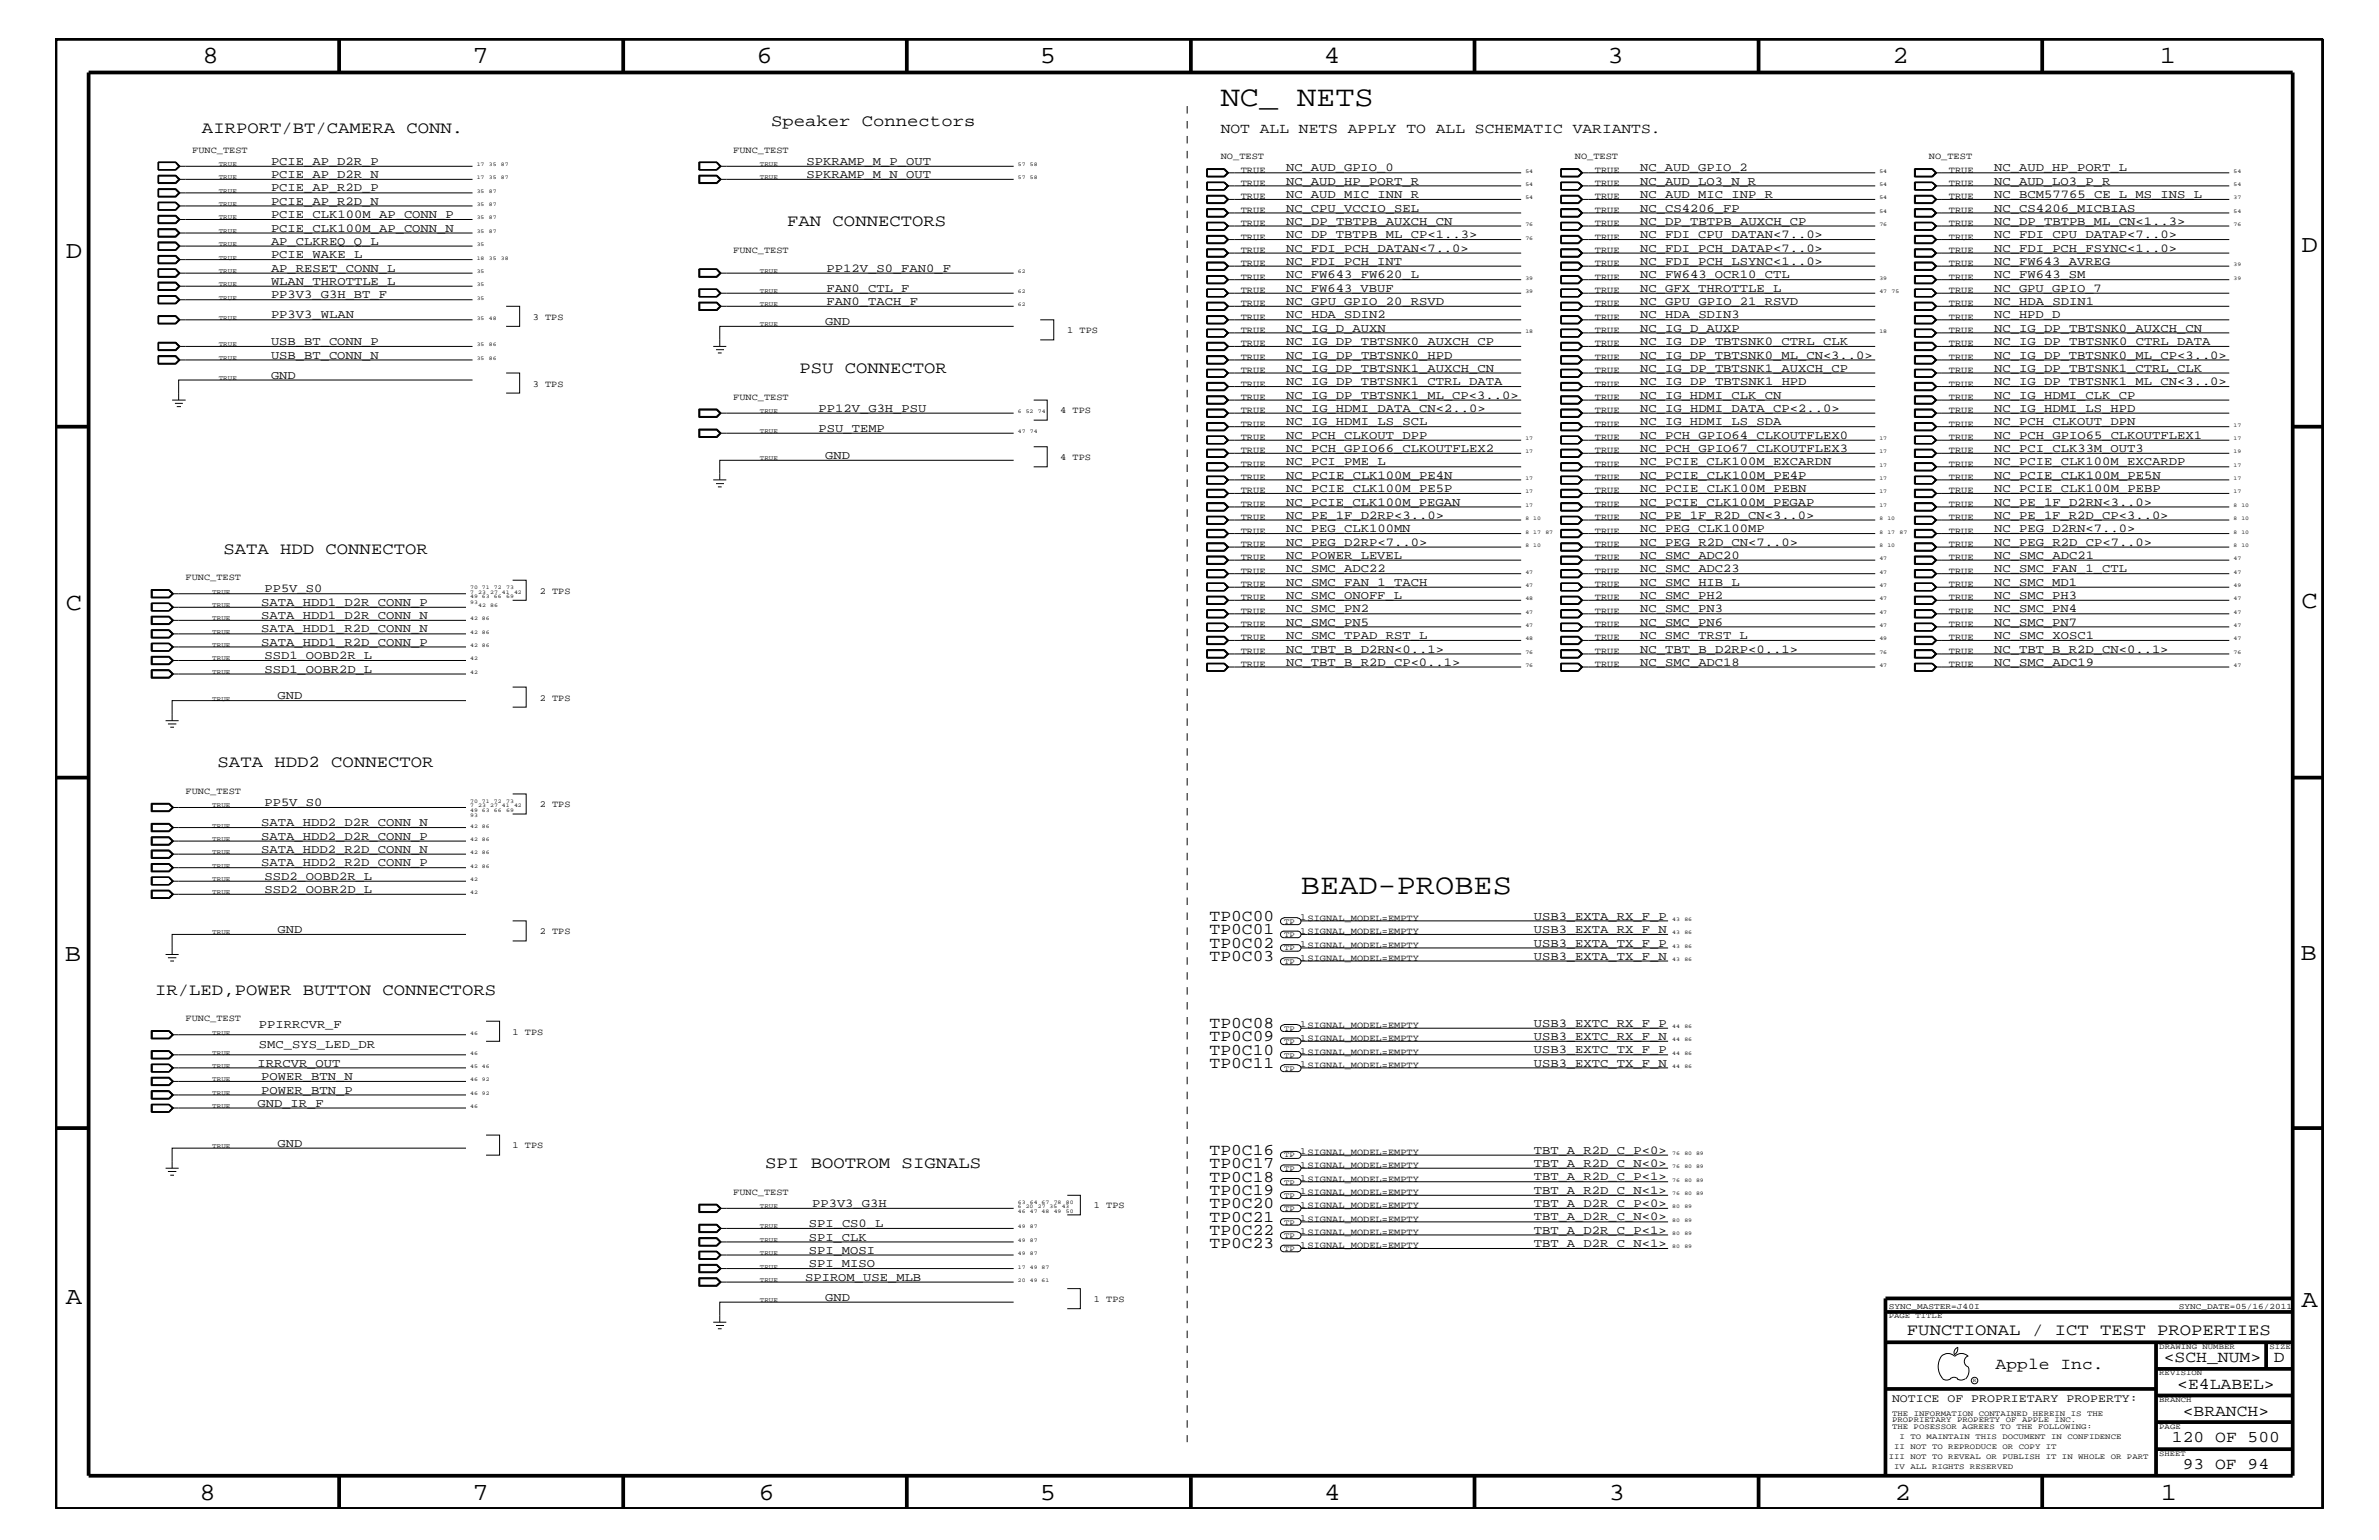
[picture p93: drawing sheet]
<svg xmlns="http://www.w3.org/2000/svg" width="432mm" height="279mm" viewBox="0 0 432 279" stroke-linecap="round" stroke-linejoin="round" font-family="sans-serif">
<defs><g id="words">
<g font-size="5.2">
<text x="221.6" y="19.2">NC_ NETS</text>
<text x="236.1" y="162.2">BEAD-PROBES</text>
</g>
<g font-size="4.5">
<text x="36.7" y="11.5">8</text>
<text x="85.8" y="11.5">7</text>
<text x="137.3" y="11.5">6</text>
<text x="188.7" y="11.5">5</text>
<text x="240.3" y="11.5">4</text>
<text x="291.8" y="11.5">3</text>
<text x="343.5" y="11.5">2</text>
<text x="392" y="11.5">1</text>
<text x="11.9" y="46.8">D</text>
<text x="417.7" y="45.7">D</text>
<text x="11.9" y="110.6">C</text>
<text x="417.7" y="110.3">C</text>
<text x="11.8" y="174.3">B</text>
<text x="417.6" y="174.2">B</text>
<text x="11.9" y="236.7">A</text>
<text x="417.7" y="237.1">A</text>
<text x="36.2" y="272.1">8</text>
<text x="85.8" y="272.1">7</text>
<text x="137.7" y="272.1">6</text>
<text x="188.7" y="272.1">5</text>
<text x="240.4" y="272.1">4</text>
<text x="292" y="272.1">3</text>
<text x="343.9" y="272.1">2</text>
<text x="392.2" y="272.1">1</text>
</g>
<g font-size="3">
<text x="140" y="22.9">Speaker Connectors</text>
<text x="36.7" y="24.1">AIRPORT/BT/CAMERA CONN.</text>
<text x="142.9" y="41">FAN CONNECTORS</text>
<text x="145.1" y="67.7">PSU CONNECTOR</text>
<text x="40.6" y="100.4">SATA HDD CONNECTOR</text>
<text x="39.5" y="139.2">SATA HDD2 CONNECTOR</text>
<text x="219.5" y="167.1">TP0C00</text>
<text x="219.5" y="169.5">TP0C01</text>
<text x="219.5" y="172">TP0C02</text>
<text x="219.5" y="174.4">TP0C03</text>
<text x="28.2" y="180.5">IR/LED,POWER BUTTON CONNECTORS</text>
<text x="219.5" y="186.5">TP0C08</text>
<text x="219.5" y="188.9">TP0C09</text>
<text x="219.5" y="191.4">TP0C10</text>
<text x="219.5" y="193.7">TP0C11</text>
<text x="219.5" y="209.6">TP0C16</text>
<text x="138.9" y="211.9">SPI BOOTROM SIGNALS</text>
<text x="219.5" y="214.4">TP0C18</text>
<text x="219.5" y="211.9">TP0C17</text>
<text x="219.5" y="221.7">TP0C21</text>
<text x="219.5" y="219.2">TP0C20</text>
<text x="219.5" y="216.9">TP0C19</text>
<text x="219.5" y="224.1">TP0C22</text>
<text x="219.5" y="226.5">TP0C23</text>
<text x="346.1" y="242.3">FUNCTIONAL / ICT TEST PROPERTIES</text>
<text x="362.2" y="248.4">Apple Inc.</text>
<text x="392.7" y="247.1">&lt;SCH_NUM&gt;</text>
<text x="395.2" y="252">&lt;E4LABEL&gt;</text>
<text x="412.7" y="247.1">D</text>
<text x="396.2" y="256.8">&lt;BRANCH&gt;</text>
<text x="394.2" y="261.6">120 OF 500</text>
<text x="396.2" y="266.6">93 OF 94</text>
</g>
<text font-size="2.6" x="221.6" y="24.1">NOT ALL NETS APPLY TO ALL SCHEMATIC VARIANTS.</text>
<g font-size="2.2">
<text x="49.2" y="29.9">PCIE_AP_D2R_P</text>
<text x="146.4" y="29.9">SPKRAMP_M_P_OUT</text>
<text x="49.2" y="34.7">PCIE_AP_R2D_P</text>
<text x="49.2" y="32.3">PCIE_AP_D2R_N</text>
<text x="146.4" y="32.3">SPKRAMP_M_N_OUT</text>
<text x="233.4" y="33.6">NC_AUD_HP_PORT_R</text>
<text x="233.4" y="35.9">NC_AUD_MIC_INN_R</text>
<text x="233.4" y="31.1">NC_AUD_GPIO_0</text>
<text x="297.7" y="33.6">NC_AUD_LO3_N_R</text>
<text x="297.7" y="35.9">NC_AUD_MIC_INP_R</text>
<text x="297.7" y="31.1">NC_AUD_GPIO_2</text>
<text x="361.9" y="33.6">NC_AUD_LO3_P_R</text>
<text x="361.9" y="35.9">NC_BCM57765_CE_L_MS_INS_L</text>
<text x="361.9" y="31.1">NC_AUD_HP_PORT_L</text>
<text x="49.2" y="39.6">PCIE_CLK100M_AP_CONN_P</text>
<text x="49.2" y="37.2">PCIE_AP_R2D_N</text>
<text x="233.4" y="38.4">NC_CPU_VCCIO_SEL</text>
<text x="233.4" y="40.8">NC_DP_TBTPB_AUXCH_CN</text>
<text x="297.7" y="40.8">NC_DP_TBTPB_AUXCH_CP</text>
<text x="297.7" y="38.4">NC_CS4206_FP</text>
<text x="361.9" y="40.8">NC_DP_TBTPB_ML_CN&lt;1..3&gt;</text>
<text x="361.9" y="38.4">NC_CS4206_MICBIAS</text>
<text x="49.2" y="44.4">AP_CLKREQ_Q_L</text>
<text x="49.2" y="42">PCIE_CLK100M_AP_CONN_N</text>
<text x="49.2" y="46.8">PCIE_WAKE_L</text>
<text x="233.4" y="45.7">NC_FDI_PCH_DATAN&lt;7..0&gt;</text>
<text x="233.4" y="43.2">NC_DP_TBTPB_ML_CP&lt;1..3&gt;</text>
<text x="297.7" y="45.7">NC_FDI_PCH_DATAP&lt;7..0&gt;</text>
<text x="297.7" y="43.2">NC_FDI_CPU_DATAN&lt;7..0&gt;</text>
<text x="361.9" y="45.7">NC_FDI_PCH_FSYNC&lt;1..0&gt;</text>
<text x="361.9" y="43.2">NC_FDI_CPU_DATAP&lt;7..0&gt;</text>
<text x="49.2" y="51.7">WLAN_THROTTLE_L</text>
<text x="49.2" y="49.3">AP_RESET_CONN_L</text>
<text x="150" y="49.3">PP12V_S0_FAN0_F</text>
<text x="150" y="52.9">FAN0_CTL_F</text>
<text x="233.4" y="52.9">NC_FW643_VBUF</text>
<text x="233.4" y="48">NC_FDI_PCH_INT</text>
<text x="233.4" y="50.5">NC_FW643_FW620_L</text>
<text x="297.7" y="52.9">NC_GFX_THROTTLE_L</text>
<text x="297.7" y="50.5">NC_FW643_OCR10_CTL</text>
<text x="297.7" y="48">NC_FDI_PCH_LSYNC&lt;1..0&gt;</text>
<text x="361.9" y="52.9">NC_GPU_GPIO_7</text>
<text x="361.9" y="50.5">NC_FW643_SM</text>
<text x="361.9" y="48">NC_FW643_AVREG</text>
<text x="49.2" y="57.8">PP3V3_WLAN</text>
<text x="49.2" y="54.1">PP3V3_G3H_BT_F</text>
<text x="149.8" y="59">GND</text>
<text x="150" y="55.3">FAN0_TACH_F</text>
<text x="233.4" y="57.8">NC_HDA_SDIN2</text>
<text x="233.4" y="55.3">NC_GPU_GPIO_20_RSVD</text>
<text x="297.7" y="57.8">NC_HDA_SDIN3</text>
<text x="297.7" y="55.3">NC_GPU_GPIO_21_RSVD</text>
<text x="361.9" y="57.8">NC_HPD_D</text>
<text x="361.9" y="55.3">NC_HDA_SDIN1</text>
<text x="49.2" y="62.6">USB_BT_CONN_P</text>
<text x="49.2" y="65.1">USB_BT_CONN_N</text>
<text x="233.4" y="62.6">NC_IG_DP_TBTSNK0_AUXCH_CP</text>
<text x="233.4" y="60.2">NC_IG_D_AUXN</text>
<text x="233.4" y="65.1">NC_IG_DP_TBTSNK0_HPD</text>
<text x="297.7" y="65.1">NC_IG_DP_TBTSNK0_ML_CN&lt;3..0&gt;</text>
<text x="297.7" y="62.6">NC_IG_DP_TBTSNK0_CTRL_CLK</text>
<text x="297.7" y="60.2">NC_IG_D_AUXP</text>
<text x="361.9" y="65.1">NC_IG_DP_TBTSNK0_ML_CP&lt;3..0&gt;</text>
<text x="361.9" y="62.6">NC_IG_DP_TBTSNK0_CTRL_DATA</text>
<text x="361.9" y="60.2">NC_IG_DP_TBTSNK0_AUXCH_CN</text>
<text x="49.2" y="68.7">GND</text>
<text x="233.4" y="67.5">NC_IG_DP_TBTSNK1_AUXCH_CN</text>
<text x="233.4" y="69.9">NC_IG_DP_TBTSNK1_CTRL_DATA</text>
<text x="297.7" y="67.5">NC_IG_DP_TBTSNK1_AUXCH_CP</text>
<text x="297.7" y="69.9">NC_IG_DP_TBTSNK1_HPD</text>
<text x="361.9" y="67.5">NC_IG_DP_TBTSNK1_CTRL_CLK</text>
<text x="361.9" y="69.9">NC_IG_DP_TBTSNK1_ML_CN&lt;3..0&gt;</text>
<text x="148.6" y="74.7">PP12V_G3H_PSU</text>
<text x="233.4" y="74.7">NC_IG_HDMI_DATA_CN&lt;2..0&gt;</text>
<text x="233.4" y="77.2">NC_IG_HDMI_LS_SCL</text>
<text x="233.4" y="72.3">NC_IG_DP_TBTSNK1_ML_CP&lt;3..0&gt;</text>
<text x="297.7" y="77.2">NC_IG_HDMI_LS_SDA</text>
<text x="297.7" y="74.7">NC_IG_HDMI_DATA_CP&lt;2..0&gt;</text>
<text x="297.7" y="72.3">NC_IG_HDMI_CLK_CN</text>
<text x="361.9" y="77.2">NC_PCH_CLKOUT_DPN</text>
<text x="361.9" y="74.7">NC_IG_HDMI_LS_HPD</text>
<text x="361.9" y="72.3">NC_IG_HDMI_CLK_CP</text>
<text x="148.6" y="78.3">PSU_TEMP</text>
<text x="149.8" y="83.3">GND</text>
<text x="233.4" y="79.6">NC_PCH_CLKOUT_DPP</text>
<text x="233.4" y="82">NC_PCH_GPIO66_CLKOUTFLEX2</text>
<text x="297.7" y="79.6">NC_PCH_GPIO64_CLKOUTFLEX0</text>
<text x="297.7" y="82">NC_PCH_GPIO67_CLKOUTFLEX3</text>
<text x="361.9" y="79.6">NC_PCH_GPIO65_CLKOUTFLEX1</text>
<text x="361.9" y="82">NC_PCI_CLK33M_OUT3</text>
<text x="233.4" y="86.9">NC_PCIE_CLK100M_PE4N</text>
<text x="233.4" y="89.3">NC_PCIE_CLK100M_PE5P</text>
<text x="233.4" y="84.4">NC_PCI_PME_L</text>
<text x="297.7" y="89.3">NC_PCIE_CLK100M_PEBN</text>
<text x="297.7" y="86.9">NC_PCIE_CLK100M_PE4P</text>
<text x="297.7" y="84.4">NC_PCIE_CLK100M_EXCARDN</text>
<text x="361.9" y="89.3">NC_PCIE_CLK100M_PEBP</text>
<text x="361.9" y="86.9">NC_PCIE_CLK100M_PE5N</text>
<text x="361.9" y="84.4">NC_PCIE_CLK100M_EXCARDP</text>
<text x="233.4" y="94.2">NC_PE_1F_D2RP&lt;3..0&gt;</text>
<text x="233.4" y="91.7">NC_PCIE_CLK100M_PEGAN</text>
<text x="297.7" y="91.7">NC_PCIE_CLK100M_PEGAP</text>
<text x="297.7" y="94.2">NC_PE_1F_R2D_CN&lt;3..0&gt;</text>
<text x="361.9" y="91.7">NC_PE_1F_D2RN&lt;3..0&gt;</text>
<text x="361.9" y="94.2">NC_PE_1F_R2D_CP&lt;3..0&gt;</text>
<text x="233.4" y="101.4">NC_POWER_LEVEL</text>
<text x="233.4" y="99">NC_PEG_D2RP&lt;7..0&gt;</text>
<text x="233.4" y="96.5">NC_PEG_CLK100MN</text>
<text x="297.7" y="101.4">NC_SMC_ADC20</text>
<text x="297.7" y="99">NC_PEG_R2D_CN&lt;7..0&gt;</text>
<text x="297.7" y="96.5">NC_PEG_CLK100MP</text>
<text x="361.9" y="101.4">NC_SMC_ADC21</text>
<text x="361.9" y="99">NC_PEG_R2D_CP&lt;7..0&gt;</text>
<text x="361.9" y="96.5">NC_PEG_D2RN&lt;7..0&gt;</text>
<text x="48" y="107.5">PP5V_S0</text>
<text x="233.4" y="106.3">NC_SMC_FAN_1_TACH</text>
<text x="233.4" y="103.8">NC_SMC_ADC22</text>
<text x="297.7" y="103.8">NC_SMC_ADC23</text>
<text x="297.7" y="106.3">NC_SMC_HIB_L</text>
<text x="361.9" y="106.3">NC_SMC_MD1</text>
<text x="361.9" y="103.8">NC_SMC_FAN_1_CTL</text>
<text x="47.4" y="109.9">SATA_HDD1_D2R_CONN_P</text>
<text x="47.4" y="112.3">SATA_HDD1_D2R_CONN_N</text>
<text x="233.4" y="113.6">NC_SMC_PN5</text>
<text x="233.4" y="108.7">NC_SMC_ONOFF_L</text>
<text x="233.4" y="111.1">NC_SMC_PN2</text>
<text x="297.7" y="108.7">NC_SMC_PH2</text>
<text x="297.7" y="113.6">NC_SMC_PN6</text>
<text x="297.7" y="111.1">NC_SMC_PN3</text>
<text x="361.9" y="113.6">NC_SMC_PN7</text>
<text x="361.9" y="111.1">NC_SMC_PN4</text>
<text x="361.9" y="108.7">NC_SMC_PH3</text>
<text x="47.4" y="117.2">SATA_HDD1_R2D_CONN_P</text>
<text x="47.4" y="114.8">SATA_HDD1_R2D_CONN_N</text>
<text x="48" y="119.6">SSD1_OOBD2R_L</text>
<text x="233.4" y="118.4">NC_TBT_B_D2RN&lt;0..1&gt;</text>
<text x="233.4" y="115.9">NC_SMC_TPAD_RST_L</text>
<text x="297.7" y="118.4">NC_TBT_B_D2RP&lt;0..1&gt;</text>
<text x="297.7" y="115.9">NC_SMC_TRST_L</text>
<text x="361.9" y="118.4">NC_TBT_B_R2D_CN&lt;0..1&gt;</text>
<text x="361.9" y="115.9">NC_SMC_XOSC1</text>
<text x="48" y="122">SSD1_OOBR2D_L</text>
<text x="233.4" y="120.8">NC_TBT_B_R2D_CP&lt;0..1&gt;</text>
<text x="297.7" y="120.8">NC_SMC_ADC18</text>
<text x="361.9" y="120.8">NC_SMC_ADC19</text>
<text x="50.4" y="126.9">GND</text>
<text x="47.4" y="149.9">SATA_HDD2_D2R_CONN_N</text>
<text x="48" y="146.2">PP5V_S0</text>
<text x="47.4" y="154.7">SATA_HDD2_R2D_CONN_N</text>
<text x="47.4" y="152.3">SATA_HDD2_D2R_CONN_P</text>
<text x="47.4" y="157.2">SATA_HDD2_R2D_CONN_P</text>
<text x="48" y="159.6">SSD2_OOBD2R_L</text>
<text x="48" y="162">SSD2_OOBR2D_L</text>
<text x="278.4" y="166.9">USB3_EXTA_RX_F_P</text>
<text x="50.4" y="169.3">GND</text>
<text x="278.4" y="171.7">USB3_EXTA_TX_F_P</text>
<text x="278.4" y="169.3">USB3_EXTA_RX_F_N</text>
<text x="278.4" y="174.2">USB3_EXTA_TX_F_N</text>
<text x="47" y="186.5">PPIRRCVR_F</text>
<text x="47" y="190.2">SMC_SYS_LED_DR</text>
<text x="278.4" y="186.3">USB3_EXTC_RX_F_P</text>
<text x="278.4" y="188.7">USB3_EXTC_RX_F_N</text>
<text x="278.4" y="191.1">USB3_EXTC_TX_F_P</text>
<text x="46.7" y="193.6">IRRCVR_OUT</text>
<text x="47.4" y="195.9">POWER_BTN_N</text>
<text x="278.4" y="193.6">USB3_EXTC_TX_F_N</text>
<text x="46.7" y="200.9">GND_IR_F</text>
<text x="47.4" y="198.4">POWER_BTN_P</text>
<text x="50.4" y="208.1">GND</text>
<text x="278.4" y="209.3">TBT_A_R2D_C_P&lt;0&gt;</text>
<text x="278.4" y="211.7">TBT_A_R2D_C_N&lt;0&gt;</text>
<text x="278.4" y="214.2">TBT_A_R2D_C_P&lt;1&gt;</text>
<text x="147.4" y="219">PP3V3_G3H</text>
<text x="278.4" y="221.4">TBT_A_D2R_C_N&lt;0&gt;</text>
<text x="278.4" y="219">TBT_A_D2R_C_P&lt;0&gt;</text>
<text x="278.4" y="216.6">TBT_A_R2D_C_N&lt;1&gt;</text>
<text x="146.8" y="227.5">SPI_MOSI</text>
<text x="146.8" y="225.1">SPI_CLK</text>
<text x="146.8" y="222.6">SPI_CS0_L</text>
<text x="278.4" y="226.3">TBT_A_D2R_C_N&lt;1&gt;</text>
<text x="278.4" y="223.9">TBT_A_D2R_C_P&lt;1&gt;</text>
<text x="146.1" y="232.4">SPIROM_USE_MLB</text>
<text x="146.8" y="229.9">SPI_MISO</text>
<text x="149.8" y="236">GND</text>
</g>
<text font-size="2.1" x="343.4" y="254.4">NOTICE OF PROPRIETARY PROPERTY:</text>
<g font-size="1.7">
<text x="34.9" y="27.7">FUNC_TEST</text>
<text x="133.1" y="27.7">FUNC_TEST</text>
<text x="221.6" y="28.9">NO_TEST</text>
<text x="285.8" y="28.9">NO_TEST</text>
<text x="350.1" y="28.9">NO_TEST</text>
<text x="225.2" y="33.7">TRUE</text>
<text x="225.2" y="31.4">TRUE</text>
<text x="289.5" y="33.7">TRUE</text>
<text x="289.5" y="31.4">TRUE</text>
<text x="353.7" y="33.7">TRUE</text>
<text x="353.7" y="31.4">TRUE</text>
<text x="225.2" y="38.6">TRUE</text>
<text x="225.2" y="41">TRUE</text>
<text x="225.2" y="36.2">TRUE</text>
<text x="289.5" y="41">TRUE</text>
<text x="289.5" y="38.6">TRUE</text>
<text x="289.5" y="36.2">TRUE</text>
<text x="353.7" y="41">TRUE</text>
<text x="353.7" y="38.6">TRUE</text>
<text x="353.7" y="36.2">TRUE</text>
<text x="133.1" y="45.9">FUNC_TEST</text>
<text x="225.2" y="45.9">TRUE</text>
<text x="225.2" y="43.5">TRUE</text>
<text x="289.5" y="45.9">TRUE</text>
<text x="289.5" y="43.5">TRUE</text>
<text x="353.7" y="45.9">TRUE</text>
<text x="353.7" y="43.5">TRUE</text>
<text x="225.2" y="53.2">TRUE</text>
<text x="225.2" y="48.3">TRUE</text>
<text x="225.2" y="50.7">TRUE</text>
<text x="289.5" y="53.2">TRUE</text>
<text x="289.5" y="50.7">TRUE</text>
<text x="289.5" y="48.3">TRUE</text>
<text x="353.7" y="53.2">TRUE</text>
<text x="353.7" y="50.7">TRUE</text>
<text x="353.7" y="48.3">TRUE</text>
<text x="96.7" y="58">3 TPS</text>
<text x="225.2" y="58">TRUE</text>
<text x="225.2" y="55.6">TRUE</text>
<text x="289.5" y="58">TRUE</text>
<text x="289.5" y="55.6">TRUE</text>
<text x="353.7" y="58">TRUE</text>
<text x="353.7" y="55.6">TRUE</text>
<text x="193.7" y="60.4">1 TPS</text>
<text x="225.2" y="62.9">TRUE</text>
<text x="225.2" y="60.4">TRUE</text>
<text x="225.2" y="65.3">TRUE</text>
<text x="289.5" y="65.3">TRUE</text>
<text x="289.5" y="62.9">TRUE</text>
<text x="289.5" y="60.4">TRUE</text>
<text x="353.7" y="65.3">TRUE</text>
<text x="353.7" y="62.9">TRUE</text>
<text x="353.7" y="60.4">TRUE</text>
<text x="96.7" y="70.1">3 TPS</text>
<text x="225.2" y="67.7">TRUE</text>
<text x="225.2" y="70.1">TRUE</text>
<text x="289.5" y="67.7">TRUE</text>
<text x="289.5" y="70.1">TRUE</text>
<text x="353.7" y="67.7">TRUE</text>
<text x="353.7" y="70.1">TRUE</text>
<text x="133.1" y="72.6">FUNC_TEST</text>
<text x="192.4" y="75">4 TPS</text>
<text x="225.2" y="75">TRUE</text>
<text x="225.2" y="77.4">TRUE</text>
<text x="225.2" y="72.6">TRUE</text>
<text x="289.5" y="77.4">TRUE</text>
<text x="289.5" y="75">TRUE</text>
<text x="289.5" y="72.6">TRUE</text>
<text x="353.7" y="77.4">TRUE</text>
<text x="353.7" y="75">TRUE</text>
<text x="353.7" y="72.6">TRUE</text>
<text x="192.4" y="83.5">4 TPS</text>
<text x="225.2" y="79.9">TRUE</text>
<text x="225.2" y="82.2">TRUE</text>
<text x="289.5" y="79.9">TRUE</text>
<text x="289.5" y="82.2">TRUE</text>
<text x="353.7" y="79.9">TRUE</text>
<text x="353.7" y="82.2">TRUE</text>
<text x="225.2" y="87.1">TRUE</text>
<text x="225.2" y="89.5">TRUE</text>
<text x="225.2" y="84.7">TRUE</text>
<text x="289.5" y="89.5">TRUE</text>
<text x="289.5" y="87.1">TRUE</text>
<text x="289.5" y="84.7">TRUE</text>
<text x="353.7" y="89.5">TRUE</text>
<text x="353.7" y="87.1">TRUE</text>
<text x="353.7" y="84.7">TRUE</text>
<text x="225.2" y="94.3">TRUE</text>
<text x="225.2" y="92">TRUE</text>
<text x="289.5" y="92">TRUE</text>
<text x="289.5" y="94.3">TRUE</text>
<text x="353.7" y="92">TRUE</text>
<text x="353.7" y="94.3">TRUE</text>
<text x="225.2" y="101.6">TRUE</text>
<text x="225.2" y="99.3">TRUE</text>
<text x="225.2" y="96.8">TRUE</text>
<text x="289.5" y="101.6">TRUE</text>
<text x="289.5" y="99.3">TRUE</text>
<text x="289.5" y="96.8">TRUE</text>
<text x="353.7" y="101.6">TRUE</text>
<text x="353.7" y="99.3">TRUE</text>
<text x="353.7" y="96.8">TRUE</text>
<text x="33.7" y="105.3">FUNC_TEST</text>
<text x="98" y="107.7">2 TPS</text>
<text x="225.2" y="106.5">TRUE</text>
<text x="225.2" y="104.1">TRUE</text>
<text x="289.5" y="104.1">TRUE</text>
<text x="289.5" y="106.5">TRUE</text>
<text x="353.7" y="106.5">TRUE</text>
<text x="353.7" y="104.1">TRUE</text>
<text x="225.2" y="113.7">TRUE</text>
<text x="225.2" y="108.9">TRUE</text>
<text x="225.2" y="111.4">TRUE</text>
<text x="289.5" y="108.9">TRUE</text>
<text x="289.5" y="113.7">TRUE</text>
<text x="289.5" y="111.4">TRUE</text>
<text x="353.7" y="113.7">TRUE</text>
<text x="353.7" y="111.4">TRUE</text>
<text x="353.7" y="108.9">TRUE</text>
<text x="225.2" y="118.6">TRUE</text>
<text x="225.2" y="116.2">TRUE</text>
<text x="289.5" y="118.6">TRUE</text>
<text x="289.5" y="116.2">TRUE</text>
<text x="353.7" y="118.6">TRUE</text>
<text x="353.7" y="116.2">TRUE</text>
<text x="225.2" y="121">TRUE</text>
<text x="289.5" y="121">TRUE</text>
<text x="353.7" y="121">TRUE</text>
<text x="98" y="127.1">2 TPS</text>
<text x="33.7" y="144">FUNC_TEST</text>
<text x="98" y="146.5">2 TPS</text>
<text x="236" y="167">1SIGNAL_MODEL=EMPTY</text>
<text x="98" y="169.5">2 TPS</text>
<text x="236" y="169.4">1SIGNAL_MODEL=EMPTY</text>
<text x="236" y="171.8">1SIGNAL_MODEL=EMPTY</text>
<text x="236" y="174.3">1SIGNAL_MODEL=EMPTY</text>
<text x="33.7" y="185.3">FUNC_TEST</text>
<text x="93" y="187.7">1 TPS</text>
<text x="236" y="186.4">1SIGNAL_MODEL=EMPTY</text>
<text x="236" y="188.8">1SIGNAL_MODEL=EMPTY</text>
<text x="236" y="191.2">1SIGNAL_MODEL=EMPTY</text>
<text x="236" y="193.7">1SIGNAL_MODEL=EMPTY</text>
<text x="93" y="208.3">1 TPS</text>
<text x="236" y="209.4">1SIGNAL_MODEL=EMPTY</text>
<text x="236" y="214.2">1SIGNAL_MODEL=EMPTY</text>
<text x="236" y="211.9">1SIGNAL_MODEL=EMPTY</text>
<text x="133.1" y="216.9">FUNC_TEST</text>
<text x="198.5" y="219.2">1 TPS</text>
<text x="236" y="221.5">1SIGNAL_MODEL=EMPTY</text>
<text x="236" y="219.1">1SIGNAL_MODEL=EMPTY</text>
<text x="236" y="216.7">1SIGNAL_MODEL=EMPTY</text>
<text x="236" y="224">1SIGNAL_MODEL=EMPTY</text>
<text x="236" y="226.4">1SIGNAL_MODEL=EMPTY</text>
<text x="198.5" y="236.2">1 TPS</text>
</g>
<g font-size="1.5">
<text x="342.8" y="237.4">SYNC_MASTER=J40I</text>
<text x="395.5" y="237.4">SYNC_DATE=05/16/2011</text>
</g>
<g font-size="1.4">
<text x="233.1" y="167.6">TP</text>
<text x="233.1" y="170">TP</text>
<text x="233.1" y="172.4">TP</text>
<text x="233.1" y="174.9">TP</text>
<text x="233.1" y="187">TP</text>
<text x="233.1" y="189.4">TP</text>
<text x="233.1" y="191.9">TP</text>
<text x="233.1" y="194.3">TP</text>
<text x="233.1" y="214.9">TP</text>
<text x="233.1" y="212.5">TP</text>
<text x="233.1" y="210">TP</text>
<text x="233.1" y="219.7">TP</text>
<text x="233.1" y="217.3">TP</text>
<text x="233.1" y="222.2">TP</text>
<text x="233.1" y="224.6">TP</text>
<text x="233.1" y="227">TP</text>
<text x="342.8" y="239.2">PAGE TITLE</text>
<text x="391.9" y="244.7">DRAWING NUMBER</text>
<text x="411.9" y="244.7">SIZE</text>
<text x="391.9" y="249.5">REVISION</text>
<text x="343.4" y="256.8">THE INFORMATION CONTAINED HEREIN IS THE</text>
<text x="391.9" y="254.4">BRANCH</text>
<text x="343.4" y="258">PROPRIETARY PROPERTY OF APPLE INC.</text>
<text x="343.4" y="259.3">THE POSESSOR AGREES TO THE FOLLOWING:</text>
<text x="343.8" y="262.9">II NOT TO REPRODUCE OR COPY IT</text>
<text x="344.8" y="261.1">I TO MAINTAIN THIS DOCUMENT IN CONFIDENCE</text>
<text x="391.9" y="259.3">PAGE</text>
<text x="342.8" y="264.7">III NOT TO REVEAL OR PUBLISH IT IN WHOLE OR PART</text>
<text x="343.8" y="266.6">IV ALL RIGHTS RESERVED</text>
<text x="391.9" y="264.1">SHEET</text>
</g>
<g font-size="1.2">
<text x="39.7" y="35">TRUE</text>
<text x="39.7" y="32.5">TRUE</text>
<text x="39.7" y="30.2">TRUE</text>
<text x="137.9" y="32.5">TRUE</text>
<text x="137.9" y="30.2">TRUE</text>
<text x="39.7" y="39.8">TRUE</text>
<text x="39.7" y="37.4">TRUE</text>
<text x="39.7" y="44.6">TRUE</text>
<text x="39.7" y="42.3">TRUE</text>
<text x="39.7" y="47.1">TRUE</text>
<text x="39.7" y="51.9">TRUE</text>
<text x="39.7" y="49.6">TRUE</text>
<text x="137.9" y="49.6">TRUE</text>
<text x="137.9" y="53.2">TRUE</text>
<text x="39.7" y="58">TRUE</text>
<text x="39.7" y="54.4">TRUE</text>
<text x="137.9" y="55.6">TRUE</text>
<text x="137.9" y="59.2">TRUE</text>
<text x="39.7" y="62.9">TRUE</text>
<text x="39.7" y="65.3">TRUE</text>
<text x="39.7" y="68.9">TRUE</text>
<text x="137.9" y="75">TRUE</text>
<text x="137.9" y="78.6">TRUE</text>
<text x="137.9" y="83.5">TRUE</text>
<text x="38.5" y="107.7">TRUE</text>
<text x="38.5" y="110.2">TRUE</text>
<text x="38.5" y="112.6">TRUE</text>
<text x="38.5" y="117.4">TRUE</text>
<text x="38.5" y="115">TRUE</text>
<text x="38.5" y="119.8">TRUE</text>
<text x="38.5" y="122.3">TRUE</text>
<text x="38.5" y="127.1">TRUE</text>
<text x="38.5" y="146.5">TRUE</text>
<text x="38.5" y="155">TRUE</text>
<text x="38.5" y="152.6">TRUE</text>
<text x="38.5" y="150.1">TRUE</text>
<text x="38.5" y="157.4">TRUE</text>
<text x="38.5" y="159.9">TRUE</text>
<text x="38.5" y="162.2">TRUE</text>
<text x="38.5" y="169.5">TRUE</text>
<text x="38.5" y="187.7">TRUE</text>
<text x="38.5" y="191.4">TRUE</text>
<text x="38.5" y="193.7">TRUE</text>
<text x="38.5" y="196.2">TRUE</text>
<text x="38.5" y="198.7">TRUE</text>
<text x="38.5" y="201">TRUE</text>
<text x="38.5" y="208.3">TRUE</text>
<text x="137.9" y="219.2">TRUE</text>
<text x="137.9" y="227.7">TRUE</text>
<text x="137.9" y="225.3">TRUE</text>
<text x="137.9" y="222.9">TRUE</text>
<text x="137.9" y="230.2">TRUE</text>
<text x="137.9" y="232.6">TRUE</text>
<text x="137.9" y="236.2">TRUE</text>
</g>
<g font-size="1">
<text x="86.5" y="30.2">17</text>
<text x="86.5" y="32.5">17</text>
<text x="86.5" y="35">35</text>
<text x="88.7" y="30.2">35</text>
<text x="88.7" y="32.5">35</text>
<text x="88.7" y="35">87</text>
<text x="90.9" y="30.2">87</text>
<text x="90.9" y="32.5">87</text>
<text x="184.7" y="30.2">57</text>
<text x="184.7" y="32.5">57</text>
<text x="186.9" y="30.2">58</text>
<text x="186.9" y="32.5">58</text>
<text x="276.9" y="33.7">54</text>
<text x="276.9" y="31.4">54</text>
<text x="341.1" y="33.7">54</text>
<text x="341.1" y="31.4">54</text>
<text x="405.4" y="33.7">54</text>
<text x="405.4" y="31.4">54</text>
<text x="86.5" y="37.4">35</text>
<text x="86.5" y="39.8">35</text>
<text x="88.7" y="37.4">87</text>
<text x="88.7" y="39.8">87</text>
<text x="276.9" y="41">76</text>
<text x="276.9" y="36.2">54</text>
<text x="341.1" y="41">76</text>
<text x="341.1" y="38.6">54</text>
<text x="341.1" y="36.2">54</text>
<text x="405.4" y="41">76</text>
<text x="405.4" y="38.6">54</text>
<text x="405.4" y="36.2">37</text>
<text x="86.5" y="47.1">18</text>
<text x="86.5" y="42.3">35</text>
<text x="86.5" y="44.6">35</text>
<text x="88.7" y="47.1">35</text>
<text x="88.7" y="42.3">87</text>
<text x="90.9" y="47.1">38</text>
<text x="276.9" y="43.5">76</text>
<text x="86.5" y="51.9">35</text>
<text x="86.5" y="49.6">35</text>
<text x="184.7" y="49.6">62</text>
<text x="184.7" y="53.2">62</text>
<text x="276.9" y="50.7">39</text>
<text x="276.9" y="53.2">39</text>
<text x="341.1" y="53.2">47</text>
<text x="341.1" y="50.7">39</text>
<text x="343.3" y="53.2">75</text>
<text x="405.4" y="50.7">39</text>
<text x="405.4" y="48.3">39</text>
<text x="86.5" y="58">35</text>
<text x="86.5" y="54.4">35</text>
<text x="88.7" y="58">48</text>
<text x="184.7" y="55.6">62</text>
<text x="86.5" y="62.9">35</text>
<text x="86.5" y="65.3">35</text>
<text x="88.7" y="62.9">86</text>
<text x="88.7" y="65.3">86</text>
<text x="276.9" y="60.4">18</text>
<text x="341.1" y="60.4">18</text>
<text x="184.7" y="75">6</text>
<text x="186.2" y="75">52</text>
<text x="188.4" y="75">74</text>
<text x="405.4" y="77.4">17</text>
<text x="184.7" y="78.6">47</text>
<text x="186.9" y="78.6">74</text>
<text x="276.9" y="82.2">17</text>
<text x="276.9" y="79.9">17</text>
<text x="341.1" y="79.9">17</text>
<text x="341.1" y="82.2">17</text>
<text x="405.4" y="82.2">19</text>
<text x="405.4" y="79.9">17</text>
<text x="276.9" y="87.1">17</text>
<text x="276.9" y="89.5">17</text>
<text x="341.1" y="89.5">17</text>
<text x="341.1" y="87.1">17</text>
<text x="341.1" y="84.7">17</text>
<text x="405.4" y="89.5">17</text>
<text x="405.4" y="87.1">17</text>
<text x="405.4" y="84.7">17</text>
<text x="276.9" y="92">17</text>
<text x="276.9" y="94.3">8</text>
<text x="278.3" y="94.3">10</text>
<text x="341.1" y="92">17</text>
<text x="341.1" y="94.3">8</text>
<text x="342.6" y="94.3">10</text>
<text x="405.4" y="92">8</text>
<text x="405.4" y="94.3">8</text>
<text x="406.8" y="92">10</text>
<text x="406.8" y="94.3">10</text>
<text x="276.9" y="99.3">8</text>
<text x="276.9" y="96.8">8</text>
<text x="278.3" y="99.3">10</text>
<text x="278.3" y="96.8">17</text>
<text x="280.5" y="96.8">87</text>
<text x="341.1" y="101.6">47</text>
<text x="341.1" y="99.3">8</text>
<text x="341.1" y="96.8">8</text>
<text x="342.6" y="99.3">10</text>
<text x="342.6" y="96.8">17</text>
<text x="344.8" y="96.8">87</text>
<text x="405.4" y="101.6">47</text>
<text x="405.4" y="99.3">8</text>
<text x="405.4" y="96.8">8</text>
<text x="406.8" y="99.3">10</text>
<text x="406.8" y="96.8">10</text>
<text x="85.3" y="107.7">7</text>
<text x="85.3" y="106.9">70 71</text>
<text x="86.8" y="107.7">23</text>
<text x="89" y="107.7">27 41</text>
<text x="89.7" y="106.9">72</text>
<text x="91.9" y="106.9">73</text>
<text x="93.3" y="107.7">42</text>
<text x="276.9" y="104.1">47</text>
<text x="276.9" y="106.5">47</text>
<text x="341.1" y="104.1">47</text>
<text x="341.1" y="106.5">47</text>
<text x="405.4" y="106.5">49</text>
<text x="405.4" y="104.1">47</text>
<text x="85.3" y="108.6">49 63</text>
<text x="85.3" y="109.5">93</text>
<text x="85.3" y="112.6">42 86</text>
<text x="86.8" y="110.2">42</text>
<text x="89" y="110.2">86</text>
<text x="89.7" y="108.6">66</text>
<text x="91.9" y="108.6">69</text>
<text x="276.9" y="108.9">48</text>
<text x="276.9" y="111.4">47</text>
<text x="276.9" y="113.7">47</text>
<text x="341.1" y="113.7">47</text>
<text x="341.1" y="111.4">47</text>
<text x="341.1" y="108.9">47</text>
<text x="405.4" y="113.7">47</text>
<text x="405.4" y="111.4">47</text>
<text x="405.4" y="108.9">47</text>
<text x="85.3" y="117.4">42 86</text>
<text x="85.3" y="115">42 86</text>
<text x="85.3" y="119.8">42</text>
<text x="276.9" y="116.2">48</text>
<text x="276.9" y="118.6">76</text>
<text x="341.1" y="116.2">49</text>
<text x="341.1" y="118.6">76</text>
<text x="405.4" y="116.2">47</text>
<text x="405.4" y="118.6">76</text>
<text x="85.3" y="122.3">42</text>
<text x="276.9" y="121">76</text>
<text x="341.1" y="121">47</text>
<text x="405.4" y="121">47</text>
<text x="85.3" y="146.5">7</text>
<text x="85.3" y="147.3">49 63</text>
<text x="85.3" y="145.7">70 71</text>
<text x="85.3" y="148.3">93</text>
<text x="86.8" y="146.5">23</text>
<text x="89" y="146.5">27 41</text>
<text x="89.7" y="147.3">66</text>
<text x="89.7" y="145.7">72</text>
<text x="91.9" y="147.3">69</text>
<text x="91.9" y="145.7">73</text>
<text x="93.3" y="146.5">42</text>
<text x="85.3" y="155">42 86</text>
<text x="85.3" y="152.6">42 86</text>
<text x="85.3" y="150.1">42 86</text>
<text x="85.3" y="157.4">42 86</text>
<text x="85.3" y="159.9">42</text>
<text x="85.3" y="162.2">42</text>
<text x="303.5" y="167.1">43</text>
<text x="305.7" y="167.1">86</text>
<text x="303.5" y="169.5">43</text>
<text x="303.5" y="172">43</text>
<text x="305.7" y="169.5">86</text>
<text x="305.7" y="172">86</text>
<text x="303.5" y="174.4">43</text>
<text x="305.7" y="174.4">86</text>
<text x="85.3" y="187.7">46</text>
<text x="85.3" y="191.4">46</text>
<text x="303.5" y="186.5">44</text>
<text x="303.5" y="188.9">44</text>
<text x="303.5" y="191.4">44</text>
<text x="305.7" y="186.5">86</text>
<text x="305.7" y="188.9">86</text>
<text x="305.7" y="191.4">86</text>
<text x="85.3" y="193.7">45 46</text>
<text x="85.3" y="196.2">46 92</text>
<text x="303.5" y="193.7">44</text>
<text x="305.7" y="193.7">86</text>
<text x="85.3" y="198.7">46 92</text>
<text x="85.3" y="201">46</text>
<text x="303.5" y="209.6">76</text>
<text x="305.7" y="209.6">80 89</text>
<text x="303.5" y="211.9">76</text>
<text x="303.5" y="214.4">76</text>
<text x="305.7" y="211.9">80 89</text>
<text x="305.7" y="214.4">80 89</text>
<text x="184.7" y="219.2">6</text>
<text x="184.7" y="220.1">46</text>
<text x="184.7" y="218.4">63</text>
<text x="186.2" y="219.2">20</text>
<text x="186.9" y="220.1">47 48</text>
<text x="186.9" y="218.4">64 67</text>
<text x="188.4" y="219.2">27 35</text>
<text x="191.3" y="220.1">49</text>
<text x="191.3" y="218.4">78</text>
<text x="192.7" y="219.2">43</text>
<text x="193.5" y="220.1">50</text>
<text x="193.5" y="218.4">80</text>
<text x="303.5" y="221.7">80</text>
<text x="303.5" y="219.2">80</text>
<text x="303.5" y="216.9">76</text>
<text x="305.7" y="221.7">89</text>
<text x="305.7" y="219.2">89</text>
<text x="305.7" y="216.9">80 89</text>
<text x="184.7" y="227.7">49</text>
<text x="184.7" y="225.3">49</text>
<text x="184.7" y="222.9">49</text>
<text x="186.9" y="227.7">87</text>
<text x="186.9" y="225.3">87</text>
<text x="186.9" y="222.9">87</text>
<text x="303.5" y="226.5">80</text>
<text x="303.5" y="224.1">80</text>
<text x="305.7" y="226.5">89</text>
<text x="305.7" y="224.1">89</text>
<text x="184.7" y="230.2">17</text>
<text x="184.7" y="232.6">20</text>
<text x="186.9" y="230.2">49 87</text>
<text x="186.9" y="232.6">49 61</text>
<text x="358.1" y="250.7">R</text>
</g>
</g></defs>
<g fill="none" stroke="#000" stroke-width=".18">
<path d="M28.7 31.8h3.2l.8 .7-.8 .8h-3.2zM28.7 34.2h3.2l.8 .8-.8 .8h-3.2zM28.7 39.1h3.2l.8 .7-.8 .8h-3.2zM28.7 33.2h3.2M28.7 31.9h3.2M28.7 35.7h3.2M28.7 34.3h3.2M28.7 39.1h3.2M28.8 29.5h3.1l.6 .7-.6 .6h-3.1zM28.8 31.9v1.3M28.8 34.3v1.4M28.8 36.8h3.1l.6 .6-.6 .6h-3.1z"/>
<path d="M28.8 39.1v1.4M28.8 31.9h3l.6 .6M28.8 34.4h3l.6 .6M28.8 39.2h3l.6 .6M31.8 29.5l.6 .7M31.8 36.8l.6 .6M31.9 29.4h-3.2v1.4h3.2M31.9 29.4l.8 .8-.8 .6M31.9 36.7h-3.2v1.4h3.2M31.9 29.4l.7 .8-.7 .6M31.9 31.9l.6 .6-.6 .7M31.9 31.9l.7 .6-.7 .7"/>
<path d="M31.9 34.3l.6 .7-.6 .7M31.9 34.3l.7 .7-.7 .7M31.9 36.7l.8 .7-.8 .7M31.9 36.7l.7 .7-.7 .7M31.9 39.1l.6 .7-.6 .7M31.9 39.1l.7 .7-.7 .7M32.4 30.2l-.6 .6M32.4 32.5l-.6 .6h-3M32.4 35l-.6 .6h-3M32.4 37.4l-.6 .6M32.4 39.8l-.6 .6h-3M32.4 30.2h53.4"/>
<path d="M32.4 32.5h53.4M32.4 35h53.4M32.4 37.4h53.4M32.4 39.8h53.4M126.8 31.8h3.3l.8 .7-.8 .8h-3.3zM126.9 29.4v1.4M126.9 31.9h3.2l.7 .6-.7 .7h-3.2zM127 31.9v1.3M127 31.9h3l.6 .6M130 29.5h-3v1.3h3M130 29.5l.7 .7-.7 .6M130 29.5l.6 .7"/>
<path d="M130 31.9l.7 .6-.7 .7M130.1 29.4h-3.3v1.4h3.3M130.1 29.4l.8 .8-.8 .6M130.1 29.4l.7 .8-.7 .6M130.6 30.2h53.4M130.6 32.5l-.6 .6h-3M130.6 32.5h53.4M130.6 30.2l-.6 .6M219 30.6h3.3l.7 .8-.7 .7h-3.3zM219 35.4h3.3l.7 .8-.7 .7h-3.3zM219 37.9h3.3l.7 .7-.7 .8h-3.3zM219 30.7h3.3l.6 .7-.6 .6h-3.3"/>
<path d="M219 35.5h3.3l.6 .7-.6 .7h-3.3M219.1 30.8h3.1l.6 .6M219.1 35.6h3.1l.6 .6M219.1 30.7v1.3M219.1 35.5v1.4M219.1 39.3v-1.3h3.1l.6 .6-.6 .7M219.1 38h3.1l.6 .6M222.2 33.1h-3.1v1.3h3.1M222.2 30.7l.6 .7-.6 .6M222.2 35.5l.6 .7-.6 .7M222.2 33.1l.6 .6-.6 .7M222.2 33.1l.6 .6"/>
<path d="M222.3 33h-3.3v1.5h3.3M222.3 37.9l.6 .7-.6 .7h-3.3M222.3 33l.7 .7-.7 .8M222.3 33l.6 .7-.6 .8M222.8 31.4l-.6 .5h-3.1M222.8 31.4h53.3M222.8 36.2l-.6 .6h-3.1M222.8 38.6l-.6 .6h-3.1M222.8 38.6h53.3M222.8 36.2h53.3M222.8 33.7h53.3M222.8 33.7l-.6 .7"/>
<path d="M283.3 30.6h3.2l.8 .8-.8 .7h-3.2zM283.3 30.7h3.2l.7 .7-.7 .6h-3.2M283.3 35.4h3.2l.8 .8-.8 .7h-3.2zM283.3 37.9h3.2l.8 .7-.8 .8h-3.2zM283.3 35.5h3.2l.7 .7-.7 .7h-3.2M283.4 30.8h3l.6 .6M283.4 35.6h3l.6 .6M283.4 38h3l.6 .6M283.4 30.7v1.3M283.4 35.5v1.4M283.4 39.3v-1.3h3l.7 .6-.7 .7M286.4 33.1h-3v1.3h3"/>
<path d="M286.4 30.7l.7 .7-.7 .6M286.4 35.5l.7 .7-.7 .7M286.4 33.1l.7 .6-.7 .7M286.4 33.1l.6 .6M286.5 33h-3.2v1.5h3.2M286.5 37.9l.7 .7-.7 .7h-3.2M286.5 33l.8 .7-.8 .8M286.5 33l.7 .7-.7 .8M287 31.4l-.6 .5h-3M287 31.4h53.4M287 36.2l-.6 .6h-3M287 38.6l-.6 .6h-3"/>
<path d="M287 38.6h53.4M287 36.2h53.4M287 33.7h53.4M287 33.7l-.6 .7M347.5 30.6h3.3l.7 .8-.7 .7h-3.3zM347.5 33h3.3l.7 .7-.7 .8h-3.3zM347.5 35.4h3.3l.7 .8-.7 .7h-3.3zM347.5 37.9h3.3l.7 .7-.7 .8h-3.3zM347.6 33v1.5M347.6 37.9v1.4h3.1M347.6 30.8h3.1l.6 .6M347.6 35.6h3.1l.6 .6"/>
<path d="M347.6 38h3.1l.6 .6M347.6 30.7v1.3M347.6 35.5v1.4M347.6 39.3v-1.3h3.1l.7 .6-.7 .7M350.7 33.1h-3.1v1.3h3.1M350.7 30.7h-3.1v1.3h3.1M350.7 30.7l.7 .7-.7 .6M350.7 30.7l.8 .7-.8 .6M350.7 35.5h-3.1v1.4h3.1M350.7 37.9l.8 .7-.8 .7M350.7 35.5l.7 .7-.7 .7M350.7 35.5l.8 .7-.8 .7"/>
<path d="M350.7 33.1l.7 .6-.7 .7M350.7 33l.8 .7-.8 .8M350.7 33.1l.6 .6M351.3 31.4l-.6 .5h-3.1M351.3 31.4h53.3M351.3 36.2l-.6 .6h-3.1M351.3 38.6l-.6 .6h-3.1M351.3 38.6h53.3M351.3 36.2h53.3M351.3 33.7l-.6 .7M351.3 33.7h53.3M28.7 41.5h3.2l.8 .8-.8 .7h-3.2z"/>
<path d="M28.7 43.9h3.2l.8 .7-.8 .8h-3.2zM28.7 46.3h3.2l.8 .8-.8 .8h-3.2zM28.7 48.8h3.2l.8 .8-.8 .7h-3.2zM28.7 51.2h3.2l.8 .7-.8 .8h-3.2zM28.7 53.6h3.2l.8 .8-.8 .7h-3.2zM28.7 57.3h3.2l.8 .7-.8 .8h-3.2zM28.7 58.7h3.2M28.7 57.3h3.2M28.7 40.5h3.2M28.7 51.3h3.2l.7 .6-.7 .8M28.7 44h3.2l.7 .6-.7 .8M28.7 47.8h3.2"/>
<path d="M28.7 46.4h3.2M28.7 55.1h3.2M28.7 53.7h3.2M28.8 41.6h3.1l.6 .7-.6 .6h-3.1zM28.8 44.1h3.1l.6 .5-.6 .7h-3.1zM28.8 46.4v1.4M28.8 48.9h3.1l.6 .7-.6 .6h-3.1zM28.8 51.3h3.1l.6 .6-.6 .7h-3.1zM28.8 53.7v1.4M28.8 57.3v1.4M28.8 57.4h3l.6 .6M28.8 53.8h3l.6 .6"/>
<path d="M28.8 41.7h3l.6 .6M28.8 46.5h3l.6 .6M31.8 48.9l.6 .7M31.8 51.3l.6 .6M31.8 44.1l.6 .5M31.9 57.3l.6 .7-.6 .7M31.9 57.3l.7 .7-.7 .7M31.9 48.8l.7 .8-.7 .6h-3.2M31.9 41.5l.7 .8-.7 .7h-3.2M31.9 46.4l.6 .7-.6 .7M31.9 46.4l.7 .7-.7 .7M31.9 53.7l.6 .7-.6 .7"/>
<path d="M31.9 53.7l.7 .7-.7 .7M32.4 58l-.6 .6h-3M32.4 49.6l-.6 .6M32.4 51.9l-.6 .6h-3M32.4 42.3l-.6 .6M32.4 54.4l-.6 .6h-3M32.4 47.1l-.6 .6h-3M32.4 44.6l-.6 .7M32.4 58h53.4M32.4 49.6h53.4M32.4 51.9h53.4M32.4 42.3h53.4"/>
<path d="M32.4 44.6h53.4M32.4 47.1h53.4M32.4 54.4h53.4M91.9 55.6h2.4v3.6h-2.4M126.8 48.8h3.3l.8 .8-.8 .7h-3.3zM126.8 54.8h3.3l.8 .8-.8 .7h-3.3zM126.9 48.8v1.4h3.2l.7-.6-.7-.8M126.9 52.4v1.5M126.9 56.3v-1.4h3.2l.7 .7-.7 .7M127 54.9v1.3h3l.7-.6-.7-.7M127 55h3l.6 .6M130 48.9h-3v1.3h3"/>
<path d="M130 52.5h-3v1.3h3M130 48.9l.7 .7-.7 .6M130 48.9l.6 .7M130 52.5l.7 .7-.7 .6M130 52.5l.6 .7M130.1 52.4h-3.3v1.5h3.3M130.1 52.4l.7 .8-.7 .7M130.1 52.4l.8 .8-.8 .7M130.6 49.6h53.4M130.6 49.6l-.6 .6M130.6 53.2l-.6 .6M130.6 53.2h53.4"/>
<path d="M130.6 55.6l-.6 .6h-3M130.6 55.6h53.4M184 59.2h-53.4v3.7M188.8 58h2.5v3.7h-2.5M219 57.3h3.3l.7 .7-.7 .8h-3.3zM219 57.3h3.3l.6 .7-.6 .7h-3.3M219 42.7h3.3l.7 .8-.7 .7h-3.3zM219 45.2h3.3l.7 .7-.7 .8h-3.3zM219 47.5h3.3l.7 .8-.7 .8h-3.3zM219 50h3.3l.7 .7-.7 .8h-3.3zM219 54.8h3.3l.7 .8-.7 .7h-3.3zM219 54.9h3.3l.6 .7-.6 .7"/>
<path d="M219 50.1h3.3l.6 .6-.6 .7h-3.3M219 47.6h3.3l.6 .7-.6 .8M219 42.8h3.3l.6 .7-.6 .6h-3.3M219.1 57.4h3.1l.6 .6M219.1 50.2h3.1l.6 .5M219.1 42.8v1.3M219.1 45.2h3.1l.6 .7-.6 .6h-3.1zM219.1 47.7h3.1l.6 .6-.6 .7h-3.1zM219.1 50.1v1.3M219.1 54.9v1.3h3.1l.6-.6-.6-.7M219.1 57.3v1.4M219.1 42.9h3.1l.6 .6"/>
<path d="M219.1 55h3.1l.6 .6M219.1 45.3h3.1l.6 .6M222.2 40.4h-3.1v1.3h3.1M222.2 52.5h-3.1v1.3h3.1M222.2 59.8h-3.1v1.3h3.1M222.2 59.8l.6 .6-.6 .7M222.2 59.8l.6 .6M222.2 57.3l.6 .7-.6 .7M222.2 52.5l.6 .7-.6 .6M222.2 52.5l.6 .7M222.2 50.1l.6 .6-.6 .7M222.2 47.7l.6 .6"/>
<path d="M222.2 42.8l.6 .7-.6 .6M222.2 40.4l.6 .6-.6 .7M222.2 40.4l.6 .6M222.3 40.3h-3.3v1.5h3.3M222.3 52.4h-3.3v1.5h3.3M222.3 59.7h-3.3v1.5h3.3M222.3 59.7l.7 .7-.7 .8M222.3 59.7l.6 .7-.6 .8M222.3 52.4l.7 .8-.7 .7M222.3 52.4l.6 .8-.6 .7M222.3 45.2l.6 .7-.6 .7h-3.3M222.3 40.3l.7 .7-.7 .8"/>
<path d="M222.3 40.3l.6 .7-.6 .8M222.8 58l-.6 .6h-3.1M222.8 58h53.3M222.8 48.3l-.6 .6h-3.1M222.8 50.7l-.6 .6h-3.1M222.8 53.2h53.3M222.8 55.6l-.6 .6h-3.1M222.8 55.6h53.3M222.8 53.2l-.6 .6M222.8 50.7h53.3M222.8 48.3h53.3M222.8 45.9h53.3"/>
<path d="M222.8 45.9l-.6 .6M222.8 43.5l-.6 .6h-3.1M222.8 43.5h53.3M222.8 41h53.3M222.8 41l-.6 .7M283.3 57.3h3.2l.8 .7-.8 .8h-3.2zM283.3 57.3h3.2l.7 .7-.7 .7h-3.2M283.3 42.7h3.2l.8 .8-.8 .7h-3.2zM283.3 45.2h3.2l.8 .7-.8 .8h-3.2zM283.3 47.5h3.2l.8 .8-.8 .8h-3.2zM283.3 50h3.2l.8 .7-.8 .8h-3.2zM283.3 54.8h3.2l.8 .8-.8 .7h-3.2z"/>
<path d="M283.3 54.9h3.2l.7 .7-.7 .7M283.3 50.1h3.2l.7 .6-.7 .7h-3.2M283.3 47.6h3.2l.7 .7-.7 .8M283.3 42.8h3.2l.7 .7-.7 .6h-3.2M283.4 57.4h3l.6 .6M283.4 50.2h3l.6 .5M283.4 42.8v1.3M283.4 45.2h3l.7 .7-.7 .6h-3zM283.4 47.7h3l.7 .6-.7 .7h-3zM283.4 50.1v1.3M283.4 54.9v1.3h3l.7-.6-.7-.7M283.4 57.3v1.4"/>
<path d="M283.4 42.9h3l.6 .6M283.4 55h3l.6 .6M283.4 45.3h3l.6 .6M286.4 40.4h-3v1.3h3M286.4 52.5h-3v1.3h3M286.4 59.8h-3v1.3h3M286.4 59.8l.7 .6-.7 .7M286.4 59.8l.6 .6M286.4 57.3l.7 .7-.7 .7M286.4 52.5l.7 .7-.7 .6M286.4 52.5l.6 .7M286.4 50.1l.7 .6-.7 .7"/>
<path d="M286.4 47.7l.6 .6M286.4 42.8l.7 .7-.7 .6M286.4 40.4l.7 .6-.7 .7M286.4 40.4l.6 .6M286.5 40.3h-3.2v1.5h3.2M286.5 52.4h-3.2v1.5h3.2M286.5 59.7h-3.2v1.5h3.2M286.5 59.7l.8 .7-.8 .8M286.5 59.7l.7 .7-.7 .8M286.5 52.4l.8 .8-.8 .7M286.5 52.4l.7 .8-.7 .7M286.5 45.2l.7 .7-.7 .7h-3.2"/>
<path d="M286.5 40.3l.8 .7-.8 .8M286.5 40.3l.7 .7-.7 .8M287 58l-.6 .6h-3M287 58h53.4M287 48.3l-.6 .6h-3M287 50.7l-.6 .6h-3M287 53.2h53.4M287 55.6l-.6 .6h-3M287 55.6h53.4M287 53.2l-.6 .6M287 50.7h53.4M287 48.3h53.4"/>
<path d="M287 45.9h53.4M287 45.9l-.6 .6M287 43.5l-.6 .6h-3M287 43.5h53.4M287 41h53.4M287 41l-.6 .7M347.5 57.3h3.3l.7 .7-.7 .8h-3.3zM347.5 40.3h3.3l.7 .7-.7 .8h-3.3zM347.5 42.7h3.3l.7 .8-.7 .7h-3.3zM347.5 45.2h3.3l.7 .7-.7 .8h-3.3zM347.5 47.5h3.3l.7 .8-.7 .8h-3.3zM347.5 50h3.3l.7 .7-.7 .8h-3.3z"/>
<path d="M347.5 52.4h3.3l.7 .8-.7 .7h-3.3zM347.5 54.8h3.3l.7 .8-.7 .7h-3.3zM347.5 59.7h3.3l.7 .7-.7 .8h-3.3zM347.6 40.3v1.5M347.6 45.2v1.4h3.1l.8-.7-.8-.7M347.6 49.1v-1.5h3.1l.8 .7-.8 .8M347.6 52.4v1.5M347.6 59.7v1.5M347.6 57.4h3.1l.6 .6M347.6 50.2h3.1l.6 .5M347.6 42.8v1.3M347.6 45.2h3.1l.7 .7-.7 .6h-3.1z"/>
<path d="M347.6 47.7h3.1l.7 .6-.7 .7h-3.1zM347.6 50.1v1.3M347.6 54.9v1.3h3.1l.7-.6-.7-.7M347.6 57.3v1.4M347.6 42.9h3.1l.6 .6M347.6 55h3.1l.6 .6M347.6 45.3h3.1l.6 .6M350.7 57.3h-3.1v1.4h3.1M350.7 40.4h-3.1v1.3h3.1M350.7 52.5h-3.1v1.3h3.1M350.7 59.8h-3.1v1.3h3.1M350.7 42.8h-3.1v1.3h3.1"/>
<path d="M350.7 50.1h-3.1v1.3h3.1M350.7 54.9h-3.1v1.4M350.7 59.8l.7 .6-.7 .7M350.7 59.7l.8 .7-.8 .8M350.7 59.8l.6 .6M350.7 57.3l.7 .7-.7 .7M350.7 57.3l.8 .7-.8 .7M350.7 54.9l.8 .7-.8 .7M350.7 52.5l.7 .7-.7 .6M350.7 52.4l.8 .8-.8 .7M350.7 52.5l.6 .7M350.7 50.1l.7 .6-.7 .7"/>
<path d="M350.7 50.1l.8 .6-.8 .7M350.7 47.7l.6 .6M350.7 42.8l.7 .7-.7 .6M350.7 42.8l.8 .7-.8 .6M350.7 40.4l.7 .6-.7 .7M350.7 40.3l.8 .7-.8 .8M350.7 40.4l.6 .6M351.3 58l-.6 .6h-3.1M351.3 58h53.3M351.3 48.3l-.6 .6h-3.1M351.3 50.7l-.6 .6h-3.1M351.3 53.2h53.3"/>
<path d="M351.3 55.6l-.6 .6h-3.1M351.3 55.6h53.3M351.3 53.2l-.6 .6M351.3 50.7h53.3M351.3 48.3h53.3M351.3 45.9l-.6 .6M351.3 45.9h53.3M351.3 43.5l-.6 .6h-3.1M351.3 43.5h53.3M351.3 41l-.6 .7M351.3 41h53.3M28.7 62.1h3.2l.8 .8-.8 .7h-3.2z"/>
<path d="M28.7 64.5h3.2l.8 .8-.8 .8h-3.2zM28.7 66h3.2M28.7 63.5h3.2M28.7 62.2h3.2M28.8 62.2v1.3M28.8 66v-1.4h3.1l.6 .7-.6 .7M28.8 64.7h3l.6 .6M28.8 62.3h3l.6 .6M31.2 72.6h2.5M31.8 73.2h1.4M31.9 64.5l.7 .8-.7 .7M31.9 62.2l.6 .7-.6 .6"/>
<path d="M31.9 62.2l.7 .7-.7 .6M32.1 73.8h.8M32.4 65.3l-.6 .6h-3M32.4 62.9l-.6 .5h-3M32.4 65.3h53.4M32.4 62.9h53.4M85.8 68.9h-53.4v3.7M91.9 67.7h2.4v3.6h-2.4M126.8 74.2h3.3l.8 .8-.8 .7h-3.3zM126.8 77.8h3.3l.8 .8-.8 .8h-3.3zM126.9 75.7v-1.4h3.2l.7 .7-.7 .7M126.9 79.4v-1.5h3.2l.7 .7-.7 .8"/>
<path d="M127 74.4h3l.7 .6-.7 .6h-3zM127 78h3l.7 .6-.7 .7h-3zM129.5 62.9h2.3M130 63.4h1.4M130 74.4l.6 .6M130 78l.6 .6M130.3 64h.7M130.6 75l-.6 .6h-3M130.6 75h53.4M130.6 78.6l-.6 .6h-3M130.6 78.6h53.4M187.6 72.6h2.5v3.6h-2.5"/>
<path d="M219 64.5h3.3l.7 .8-.7 .8h-3.3zM219 62.1h3.3l.7 .8-.7 .7h-3.3zM219 62.2h3.3l.6 .7-.6 .6h-3.3M219 69.4h3.3l.7 .7-.7 .8h-3.3zM219 71.8h3.3l.7 .8-.7 .7h-3.3zM219 74.2h3.3l.7 .8-.7 .7h-3.3zM219 76.7h3.3l.7 .7-.7 .8h-3.3zM219 74.3h3.3l.6 .7-.6 .7M219 76.7h3.3l.6 .7-.6 .7h-3.3M219 69.5h3.3l.6 .6-.6 .7h-3.3M219.1 66v-1.4h3.1l.6 .7-.6 .7M219.1 64.7h3.1l.6 .6"/>
<path d="M219.1 62.3h3.1l.6 .6M219.1 71.9h3.1l.6 .7-.6 .6h-3.1zM219.1 62.2v1.3M219.1 69.5v1.3M219.1 74.4h3.1l.6 .6-.6 .6h-3.1zM219.1 76.7v1.4M219.1 76.8h3.1l.6 .6M219.1 72h3.1l.6 .6M219.1 69.5h3.1l.6 .6M222.2 67.1h-3.1v1.3h3.1M222.2 79.2h-3.1v1.3h3.1M222.2 79.2l.6 .7-.6 .6"/>
<path d="M222.2 79.2l.6 .7M222.2 76.7l.6 .7-.6 .7M222.2 74.4l.6 .6M222.2 69.5l.6 .6-.6 .7M222.2 67.1l.6 .6-.6 .7M222.2 67.1l.6 .6M222.2 62.2l.6 .7-.6 .6M222.3 64.5l.6 .8-.6 .7h-3.3M222.3 67h-3.3v1.4h3.3M222.3 79.1h-3.3v1.4h3.3M222.3 79.1l.7 .8-.7 .6M222.3 79.1l.6 .8-.6 .6"/>
<path d="M222.3 71.8l.6 .8-.6 .7h-3.3M222.3 67l.7 .7-.7 .7M222.3 67l.6 .7-.6 .7M222.8 65.3l-.6 .6h-3.1M222.8 65.3h53.3M222.8 62.9l-.6 .5h-3.1M222.8 62.9h53.3M222.8 72.6h53.3M222.8 75l-.6 .6h-3.1M222.8 75h53.3M222.8 77.4l-.6 .6h-3.1M222.8 79.9h53.3"/>
<path d="M222.8 79.9l-.6 .6M222.8 77.4h53.3M222.8 72.6l-.6 .6M222.8 70.1l-.6 .6h-3.1M222.8 70.1h53.3M222.8 67.7h53.3M222.8 67.7l-.6 .7M222.8 60.4h53.3M222.8 60.4l-.6 .7M283.3 64.5h3.2l.8 .8-.8 .8h-3.2zM283.3 62.1h3.2l.8 .8-.8 .7h-3.2zM283.3 62.2h3.2l.7 .7-.7 .6h-3.2"/>
<path d="M283.3 69.4h3.2l.8 .7-.8 .8h-3.2zM283.3 71.8h3.2l.8 .8-.8 .7h-3.2zM283.3 74.2h3.2l.8 .8-.8 .7h-3.2zM283.3 76.7h3.2l.8 .7-.8 .8h-3.2zM283.3 74.3h3.2l.7 .7-.7 .7M283.3 76.7h3.2l.7 .7-.7 .7h-3.2M283.3 69.5h3.2l.7 .6-.7 .7h-3.2M283.4 66v-1.4h3l.7 .7-.7 .7M283.4 64.7h3l.6 .6M283.4 62.3h3l.6 .6M283.4 71.9h3l.7 .7-.7 .6h-3zM283.4 62.2v1.3"/>
<path d="M283.4 69.5v1.3M283.4 74.4h3l.7 .6-.7 .6h-3zM283.4 76.7v1.4M283.4 76.8h3l.6 .6M283.4 72h3l.6 .6M283.4 69.5h3l.6 .6M286.4 62.2l.7 .7-.7 .6M286.4 67.1h-3v1.3h3M286.4 79.2h-3v1.3h3M286.4 79.2l.7 .7-.7 .6M286.4 79.2l.6 .7M286.4 76.7l.7 .7-.7 .7"/>
<path d="M286.4 74.4l.6 .6M286.4 69.5l.7 .6-.7 .7M286.4 67.1l.7 .6-.7 .7M286.4 67.1l.6 .6M286.5 64.5l.7 .8-.7 .7h-3.2M286.5 67h-3.2v1.4h3.2M286.5 79.1h-3.2v1.4h3.2M286.5 79.1l.8 .8-.8 .6M286.5 79.1l.7 .8-.7 .6M286.5 71.8l.7 .8-.7 .7h-3.2M286.5 67l.8 .7-.8 .7M286.5 67l.7 .7-.7 .7"/>
<path d="M287 62.9l-.6 .5h-3M287 65.3l-.6 .6h-3M287 65.3h53.4M287 62.9h53.4M287 72.6h53.4M287 75l-.6 .6h-3M287 75h53.4M287 77.4l-.6 .6h-3M287 79.9h53.4M287 79.9l-.6 .6M287 77.4h53.4M287 72.6l-.6 .6"/>
<path d="M287 70.1l-.6 .6h-3M287 70.1h53.4M287 67.7h53.4M287 67.7l-.6 .7M287 60.4h53.4M287 60.4l-.6 .7M347.5 64.5h3.3l.7 .8-.7 .8h-3.3zM347.5 62.1h3.3l.7 .8-.7 .7h-3.3zM347.5 67h3.3l.7 .7-.7 .7h-3.3zM347.5 69.4h3.3l.7 .7-.7 .8h-3.3zM347.5 71.8h3.3l.7 .8-.7 .7h-3.3zM347.5 74.2h3.3l.7 .8-.7 .7h-3.3z"/>
<path d="M347.5 76.7h3.3l.7 .7-.7 .8h-3.3zM347.5 79.1h3.3l.7 .8-.7 .6h-3.3zM347.6 64.5v1.5h3.1M347.6 67v1.4M347.6 71.8v1.5h3.1l.8-.7-.8-.8M347.6 75.7v-1.4h3.1l.8 .7-.8 .7M347.6 79.1v1.4M347.6 66v-1.4h3.1l.7 .7-.7 .7M347.6 64.7h3.1l.6 .6M347.6 62.3h3.1l.6 .6M347.6 71.9h3.1l.7 .7-.7 .6h-3.1zM347.6 62.2v1.3"/>
<path d="M347.6 69.5v1.3M347.6 74.4h3.1l.7 .6-.7 .6h-3.1zM347.6 76.7v1.4M347.6 76.8h3.1l.6 .6M347.6 72h3.1l.6 .6M347.6 69.5h3.1l.6 .6M350.7 62.2h-3.1v1.3h3.1M350.7 67.1h-3.1v1.3h3.1M350.7 79.2h-3.1v1.3h3.1M350.7 69.5h-3.1v1.3h3.1M350.7 76.7h-3.1v1.4h3.1M350.7 79.2l.7 .7-.7 .6"/>
<path d="M350.7 79.1l.8 .8-.8 .6M350.7 79.2l.6 .7M350.7 76.7l.7 .7-.7 .7M350.7 76.7l.8 .7-.8 .7M350.7 74.4l.6 .6M350.7 69.5l.7 .6-.7 .7M350.7 69.5l.8 .6-.8 .7M350.7 67.1l.7 .6-.7 .7M350.7 67l.8 .7-.8 .7M350.7 67.1l.6 .6M350.7 64.5l.8 .8-.8 .7M350.7 62.2l.7 .7-.7 .6"/>
<path d="M350.7 62.2l.8 .7-.8 .6M351.3 65.3l-.6 .6h-3.1M351.3 65.3h53.3M351.3 62.9l-.6 .5h-3.1M351.3 62.9h53.3M351.3 72.6h53.3M351.3 75l-.6 .6h-3.1M351.3 75h53.3M351.3 77.4l-.6 .6h-3.1M351.3 79.9l-.6 .6M351.3 79.9h53.3M351.3 77.4h53.3"/>
<path d="M351.3 72.6l-.6 .6M351.3 70.1l-.6 .6h-3.1M351.3 70.1h53.3M351.3 67.7l-.6 .7M351.3 67.7h53.3M351.3 60.4l-.6 .7M351.3 60.4h53.3M129.5 87.1h2.3M130 87.7h1.4M130.3 88.3h.7M184 83.5h-53.4v3.6M187.6 81.1h2.5v3.6h-2.5"/>
<path d="M219 81.5h3.3l.7 .7-.7 .8h-3.3zM219 83.9h3.3l.7 .8-.7 .8h-3.3zM219 88.8h3.3l.7 .7-.7 .8h-3.3zM219 91.2h3.3l.7 .8-.7 .7h-3.3zM219 96h3.3l.7 .8-.7 .8h-3.3zM219 98.5h3.3l.7 .8-.7 .7h-3.3zM219 96.1h3.3l.6 .7-.6 .7h-3.3M219 88.8h3.3l.6 .7-.6 .7h-3.3M219 84h3.3l.6 .7-.6 .7h-3.3M219 81.6h3.3l.6 .6-.6 .8M219.1 81.6v1.3h3.1l.6-.7-.6-.6M219.1 84v1.4"/>
<path d="M219.1 88.8v1.4M219.1 92.7v-1.4h3.1l.6 .7-.6 .7M219.1 96.1v1.4M219.1 98.6h3.1l.6 .7-.6 .6h-3.1zM219.1 98.7h3.1l.6 .6M219.1 96.2h3.1l.6 .6M219.1 91.4h3.1l.6 .6M219.1 88.9h3.1l.6 .6M219.1 84.1h3.1l.6 .6M219.1 81.6h3.1l.6 .6M222.2 86.5h-3.1v1.2h3.1M222.2 93.8h-3.1v1.2h3.1"/>
<path d="M222.2 96.1l.6 .7-.6 .7M222.2 93.8l.6 .5-.6 .7M222.2 93.8l.6 .5M222.2 88.8l.6 .7-.6 .7M222.2 86.5l.6 .6-.6 .6M222.2 86.5l.6 .6M222.2 84l.6 .7-.6 .7M222.3 86.4h-3.3v1.4h3.3M222.3 93.7h-3.3v1.4h3.3M222.3 98.5l.6 .8-.6 .6h-3.3M222.3 93.7l.7 .6-.7 .8M222.3 93.7l.6 .6-.6 .8"/>
<path d="M222.3 91.2l.6 .8-.6 .7h-3.3M222.3 86.4l.7 .7-.7 .7M222.3 86.4l.6 .7-.6 .7M222.8 99.3h53.3M222.8 99.3l-.6 .6M222.8 96.8l-.6 .6h-3.1M222.8 96.8h53.3M222.8 94.3h53.3M222.8 94.3l-.6 .7M222.8 92l-.6 .6h-3.1M222.8 92h53.3M222.8 89.5l-.6 .6h-3.1"/>
<path d="M222.8 89.5h53.3M222.8 87.1h53.3M222.8 87.1l-.6 .6M222.8 84.7l-.6 .6h-3.1M222.8 84.7h53.3M222.8 82.2l-.6 .6h-3.1M222.8 82.2h53.3M283.3 81.5h3.2l.8 .7-.8 .8h-3.2zM283.3 83.9h3.2l.8 .8-.8 .8h-3.2zM283.3 88.8h3.2l.8 .7-.8 .8h-3.2zM283.3 91.2h3.2l.8 .8-.8 .7h-3.2zM283.3 96h3.2l.8 .8-.8 .8h-3.2z"/>
<path d="M283.3 98.5h3.2l.8 .8-.8 .7h-3.2zM283.3 96.1h3.2l.7 .7-.7 .7h-3.2M283.3 88.8h3.2l.7 .7-.7 .7h-3.2M283.3 84h3.2l.7 .7-.7 .7h-3.2M283.3 81.6h3.2l.7 .6-.7 .8M283.4 81.6v1.3h3l.7-.7-.7-.6M283.4 84v1.4M283.4 88.8v1.4M283.4 92.7v-1.4h3l.7 .7-.7 .7M283.4 96.1v1.4M283.4 98.6h3l.7 .7-.7 .6h-3zM283.4 98.7h3l.6 .6"/>
<path d="M283.4 96.2h3l.6 .6M283.4 91.4h3l.6 .6M283.4 88.9h3l.6 .6M283.4 84.1h3l.6 .6M283.4 81.6h3l.6 .6M286.4 86.5h-3v1.2h3M286.4 93.8h-3v1.2h3M286.4 96.1l.7 .7-.7 .7M286.4 93.8l.7 .5-.7 .7M286.4 93.8l.6 .5M286.4 88.8l.7 .7-.7 .7M286.4 86.5l.7 .6-.7 .6"/>
<path d="M286.4 86.5l.6 .6M286.4 84l.7 .7-.7 .7M286.5 86.4h-3.2v1.4h3.2M286.5 93.7h-3.2v1.4h3.2M286.5 98.5l.7 .8-.7 .6h-3.2M286.5 93.7l.8 .6-.8 .8M286.5 93.7l.7 .6-.7 .8M286.5 91.2l.7 .8-.7 .7h-3.2M286.5 86.4l.8 .7-.8 .7M286.5 86.4l.7 .7-.7 .7M287 99.3h53.4M287 99.3l-.6 .6"/>
<path d="M287 96.8l-.6 .6h-3M287 96.8h53.4M287 94.3h53.4M287 94.3l-.6 .7M287 92l-.6 .6h-3M287 92h53.4M287 89.5l-.6 .6h-3M287 89.5h53.4M287 87.1h53.4M287 87.1l-.6 .6M287 84.7l-.6 .6h-3M287 84.7h53.4"/>
<path d="M287 82.2l-.6 .6h-3M287 82.2h53.4M347.5 81.5h3.3l.7 .7-.7 .8h-3.3zM347.5 83.9h3.3l.7 .8-.7 .8h-3.3zM347.5 86.4h3.3l.7 .7-.7 .7h-3.3zM347.5 88.8h3.3l.7 .7-.7 .8h-3.3zM347.5 91.2h3.3l.7 .8-.7 .7h-3.3zM347.5 93.7h3.3l.7 .6-.7 .8h-3.3zM347.5 96h3.3l.7 .8-.7 .8h-3.3zM347.5 98.5h3.3l.7 .8-.7 .7h-3.3zM347.6 86.4v1.4M347.6 91.2v1.5h3.1"/>
<path d="M347.6 93.7v1.4M347.6 98.5v1.4h3.1l.8-.6-.8-.8M347.6 81.6v1.3h3.1l.7-.7-.7-.6M347.6 84v1.4M347.6 88.8v1.4M347.6 92.7v-1.4h3.1l.7 .7-.7 .7M347.6 96.1v1.4M347.6 98.6h3.1l.7 .7-.7 .6h-3.1zM347.6 98.7h3.1l.6 .6M347.6 96.2h3.1l.6 .6M347.6 91.4h3.1l.6 .6M347.6 88.9h3.1l.6 .6"/>
<path d="M347.6 84.1h3.1l.6 .6M347.6 81.6h3.1l.6 .6M350.7 86.5h-3.1v1.2h3.1M350.7 93.8h-3.1v1.2h3.1M350.7 81.6h-3.1v1.4M350.7 84h-3.1v1.4h3.1M350.7 88.8h-3.1v1.4h3.1M350.7 96.1h-3.1v1.4h3.1M350.7 96.1l.7 .7-.7 .7M350.7 96.1l.8 .7-.8 .7M350.7 93.8l.7 .5-.7 .7M350.7 93.7l.8 .6-.8 .8"/>
<path d="M350.7 93.8l.6 .5M350.7 91.2l.8 .8-.8 .7M350.7 88.8l.7 .7-.7 .7M350.7 88.8l.8 .7-.8 .7M350.7 86.5l.7 .6-.7 .6M350.7 86.4l.8 .7-.8 .7M350.7 86.5l.6 .6M350.7 84l.7 .7-.7 .7M350.7 84l.8 .7-.8 .7M350.7 81.6l.8 .6-.8 .8M351.3 99.3l-.6 .6M351.3 99.3h53.3"/>
<path d="M351.3 96.8l-.6 .6h-3.1M351.3 96.8h53.3M351.3 94.3l-.6 .7M351.3 94.3h53.3M351.3 92l-.6 .6h-3.1M351.3 92h53.3M351.3 89.5l-.6 .6h-3.1M351.3 89.5h53.3M351.3 87.1l-.6 .6M351.3 87.1h53.3M351.3 84.7l-.6 .6h-3.1M351.3 84.7h53.3"/>
<path d="M351.3 82.2l-.6 .6h-3.1M351.3 82.2h53.3M27.4 107h3.3l.8 .7-.8 .8h-3.3zM27.4 109.4h3.3l.8 .8-.8 .7h-3.3zM27.4 111.8h3.3l.8 .8-.8 .7h-3.3zM27.4 114.2h3.3l.8 .8-.8 .8h-3.3zM27.4 116.7h3.3l.8 .7-.8 .7h-3.3zM27.4 119.1h3.3l.8 .7-.8 .8h-3.3zM27.5 109.4v1.5M27.5 116.7v1.4M27.6 119.2h3l.6 .6M27.6 107v1.4"/>
<path d="M27.6 111.9v1.3M27.6 114.3v1.4M27.6 119.2v1.3M27.6 107.1h3l.6 .6M27.6 112h3l.6 .6M27.6 114.4h3l.6 .6M30.6 109.5h-3v1.3h3M30.6 116.8h-3v1.3h3M30.6 107l.7 .7-.7 .7M30.6 107l.8 .7-.8 .7M30.6 107h-3.1v1.4h3.1M30.6 111.9h-3.1v1.3h3.1"/>
<path d="M30.6 114.3h-3.1v1.4h3.1M30.6 119.2h-3.1v1.3h3.1M30.6 109.5l.7 .7-.7 .6M30.6 109.4l.8 .8-.8 .7M30.6 109.5l.6 .7M30.6 111.9l.7 .7-.7 .6M30.6 111.9l.8 .7-.8 .6M30.6 114.3l.7 .7-.7 .7M30.6 114.3l.8 .7-.8 .7M30.6 116.8l.7 .6-.7 .7M30.6 116.7l.8 .7-.8 .7M30.6 116.8l.6 .6"/>
<path d="M30.6 119.2l.7 .6-.7 .7M30.6 119.2l.8 .6-.8 .7M31.2 107.7l-.6 .6h-3M31.2 110.2l-.6 .6M31.2 112.6l-.6 .5h-3M31.2 115l-.6 .6h-3M31.2 117.4l-.6 .7M31.2 119.8l-.6 .6h-3M31.2 107.7h53.4M31.2 110.2h53.4M31.2 112.6h53.4M31.2 115h53.4"/>
<path d="M31.2 117.4h53.4M31.2 119.8h53.4M93 105.3h2.5v3.6h-2.5M219 100.9h3.3l.7 .7-.7 .8h-3.3zM219 103.3h3.3l.7 .8-.7 .7h-3.3zM219 108.1h3.3l.7 .8-.7 .8h-3.3zM219 110.6h3.3l.7 .8-.7 .7h-3.3zM219 115.4h3.3l.7 .8-.7 .8h-3.3zM219 117.9h3.3l.7 .7-.7 .8h-3.3zM219 115.5h3.3l.6 .7-.6 .7h-3.3M219 110.7h3.3l.6 .7-.6 .6h-3.3M219 108.2h3.3l.6 .7-.6 .8"/>
<path d="M219 103.4h3.3l.6 .7-.6 .7h-3.3M219 101h3.3l.6 .6-.6 .8M219.1 108.3h3.1l.6 .6M219.1 110.8h3.1l.6 .6M219.1 101h3.1l.6 .6-.6 .7h-3.1zM219.1 103.4v1.4M219.1 108.2v1.4h3.1l.6-.7-.6-.7M219.1 110.7v1.3M219.1 115.5v1.4M219.1 119.3v-1.3h3.1l.6 .6-.6 .7M219.1 115.6h3.1l.6 .6M219.1 118.1h3.1l.6 .5"/>
<path d="M219.1 103.5h3.1l.6 .6M222.2 105.9h-3.1v1.2h3.1M222.2 113.1h-3.1v1.3h3.1M222.2 115.5l.6 .7-.6 .7M222.2 113.1l.6 .6-.6 .7M222.2 113.1l.6 .6M222.2 110.7l.6 .7-.6 .6M222.2 105.9l.6 .6-.6 .6M222.2 105.9l.6 .6M222.2 103.4l.6 .7-.6 .7M222.2 101l.6 .6M222.3 105.8h-3.3v1.4h3.3"/>
<path d="M222.3 113.1h-3.3v1.4h3.3M222.3 117.9l.6 .7-.6 .7h-3.3M222.3 113.1l.7 .6-.7 .8M222.3 113.1l.6 .6-.6 .8M222.3 105.8l.7 .7-.7 .7M222.3 105.8l.6 .7-.6 .7M222.8 108.9l-.6 .6h-3.1M222.8 111.4l-.6 .6h-3.1M222.8 116.2l-.6 .6h-3.1M222.8 118.6l-.6 .6h-3.1M222.8 118.6h53.3M222.8 116.2h53.3"/>
<path d="M222.8 113.7h53.3M222.8 113.7l-.6 .7M222.8 111.4h53.3M222.8 108.9h53.3M222.8 106.5h53.3M222.8 106.5l-.6 .6M222.8 104.1l-.6 .6h-3.1M222.8 104.1h53.3M222.8 101.6l-.6 .6h-3.1M222.8 101.6h53.3M283.3 100.9h3.2l.8 .7-.8 .8h-3.2zM283.3 103.3h3.2l.8 .8-.8 .7h-3.2z"/>
<path d="M283.3 108.1h3.2l.8 .8-.8 .8h-3.2zM283.3 110.6h3.2l.8 .8-.8 .7h-3.2zM283.3 115.4h3.2l.8 .8-.8 .8h-3.2zM283.3 117.9h3.2l.8 .7-.8 .8h-3.2zM283.3 115.5h3.2l.7 .7-.7 .7h-3.2M283.3 110.7h3.2l.7 .7-.7 .6h-3.2M283.3 108.2h3.2l.7 .7-.7 .8M283.3 103.4h3.2l.7 .7-.7 .7h-3.2M283.3 101h3.2l.7 .6-.7 .8M283.4 108.3h3l.6 .6M283.4 110.8h3l.6 .6M283.4 115.6h3l.6 .6"/>
<path d="M283.4 118.1h3l.6 .5M283.4 101h3l.7 .6-.7 .7h-3zM283.4 103.4v1.4M283.4 108.2v1.4h3l.7-.7-.7-.7M283.4 110.7v1.3M283.4 115.5v1.4M283.4 119.3v-1.3h3l.7 .6-.7 .7M283.4 103.5h3l.6 .6M286.4 105.9h-3v1.2h3M286.4 113.1h-3v1.3h3M286.4 115.5l.7 .7-.7 .7M286.4 113.1l.7 .6-.7 .7"/>
<path d="M286.4 113.1l.6 .6M286.4 110.7l.7 .7-.7 .6M286.4 105.9l.7 .6-.7 .6M286.4 105.9l.6 .6M286.4 103.4l.7 .7-.7 .7M286.4 101l.6 .6M286.5 105.8h-3.2v1.4h3.2M286.5 113.1h-3.2v1.4h3.2M286.5 117.9l.7 .7-.7 .7h-3.2M286.5 113.1l.8 .6-.8 .8M286.5 113.1l.7 .6-.7 .8M286.5 105.8l.8 .7-.8 .7"/>
<path d="M286.5 105.8l.7 .7-.7 .7M287 108.9l-.6 .6h-3M287 111.4l-.6 .6h-3M287 116.2l-.6 .6h-3M287 118.6l-.6 .6h-3M287 118.6h53.4M287 116.2h53.4M287 113.7h53.4M287 113.7l-.6 .7M287 111.4h53.4M287 108.9h53.4M287 106.5h53.4"/>
<path d="M287 106.5l-.6 .6M287 104.1l-.6 .6h-3M287 104.1h53.4M287 101.6l-.6 .6h-3M287 101.6h53.4M347.5 100.9h3.3l.7 .7-.7 .8h-3.3zM347.5 103.3h3.3l.7 .8-.7 .7h-3.3zM347.5 105.8h3.3l.7 .7-.7 .7h-3.3zM347.5 108.1h3.3l.7 .8-.7 .8h-3.3zM347.5 110.6h3.3l.7 .8-.7 .7h-3.3zM347.5 113.1h3.3l.7 .6-.7 .8h-3.3zM347.5 115.4h3.3l.7 .8-.7 .8h-3.3z"/>
<path d="M347.5 117.9h3.3l.7 .7-.7 .8h-3.3zM347.6 102.4v-1.4h3.1l.8 .6-.8 .8M347.6 105.8v1.4M347.6 113.1v1.4M347.6 117.9v1.4h3.1M347.6 108.3h3.1l.6 .6M347.6 110.8h3.1l.6 .6M347.6 115.6h3.1l.6 .6M347.6 118.1h3.1l.6 .5M347.6 101h3.1l.7 .6-.7 .7h-3.1zM347.6 103.4v1.4M347.6 108.2v1.4h3.1l.7-.7-.7-.7"/>
<path d="M347.6 110.7v1.3M347.6 115.5v1.4M347.6 119.3v-1.3h3.1l.7 .6-.7 .7M347.6 103.5h3.1l.6 .6M350.7 105.9h-3.1v1.2h3.1M350.7 113.1h-3.1v1.3h3.1M350.7 103.4h-3.1v1.4h3.1M350.7 108.2h-3.1v1.5M350.7 110.7h-3.1v1.3h3.1M350.7 115.5h-3.1v1.4h3.1M350.7 117.9l.8 .7-.8 .7M350.7 115.5l.7 .7-.7 .7"/>
<path d="M350.7 115.5l.8 .7-.8 .7M350.7 113.1l.7 .6-.7 .7M350.7 113.1l.8 .6-.8 .8M350.7 113.1l.6 .6M350.7 110.7l.7 .7-.7 .6M350.7 110.7l.8 .7-.8 .6M350.7 108.2l.8 .7-.8 .8M350.7 105.9l.7 .6-.7 .6M350.7 105.8l.8 .7-.8 .7M350.7 105.9l.6 .6M350.7 103.4l.7 .7-.7 .7M350.7 103.4l.8 .7-.8 .7"/>
<path d="M350.7 101l.6 .6M351.3 108.9l-.6 .6h-3.1M351.3 111.4l-.6 .6h-3.1M351.3 116.2l-.6 .6h-3.1M351.3 118.6l-.6 .6h-3.1M351.3 118.6h53.3M351.3 116.2h53.3M351.3 113.7l-.6 .7M351.3 113.7h53.3M351.3 111.4h53.3M351.3 108.9h53.3M351.3 106.5l-.6 .6"/>
<path d="M351.3 106.5h53.3M351.3 104.1l-.6 .6h-3.1M351.3 104.1h53.3M351.3 101.6l-.6 .6h-3.1M351.3 101.6h53.3M27.4 121.5h3.3l.8 .8-.8 .7h-3.3zM27.5 121.5v1.5h3.1l.8-.7-.8-.8M27.6 121.6h3l.7 .7-.7 .6h-3zM27.6 121.7h3l.6 .6M30.1 130.8h2.3M30.5 131.3h1.5M30.9 131.9h.7"/>
<path d="M31.2 122.3l-.6 .6M31.2 122.3h53.4M84.6 127.1h-53.4v3.7M93 124.7h2.5v3.6h-2.5M222.2 120.4h-3.1v1.3h3.1M222.2 120.4l.6 .6-.6 .7M222.2 120.4l.6 .6M222.3 120.3h-3.3v1.5h3.3M222.3 120.3l.7 .7-.7 .8M222.3 120.3l.6 .7-.6 .8M222.8 121l-.6 .7M222.8 121h53.3"/>
<path d="M286.4 120.4h-3v1.3h3M286.4 120.4l.7 .6-.7 .7M286.4 120.4l.6 .6M286.5 120.3h-3.2v1.5h3.2M286.5 120.3l.8 .7-.8 .8M286.5 120.3l.7 .7-.7 .8M287 121h53.4M287 121l-.6 .7M347.5 120.3h3.3l.7 .7-.7 .8h-3.3zM347.6 120.3v1.5M350.7 120.4h-3.1v1.3h3.1M350.7 120.4l.7 .6-.7 .7"/>
<path d="M350.7 120.3l.8 .7-.8 .8M350.7 120.4l.6 .6M351.3 121h53.3M351.3 121l-.6 .7M27.4 145.7h3.3l.8 .8-.8 .8h-3.3zM27.4 149.4h3.3l.8 .7-.8 .8h-3.3zM27.4 151.8h3.3l.8 .8-.8 .8h-3.3zM27.4 154.2h3.3l.8 .8-.8 .7h-3.3zM27.4 156.7h3.3l.8 .7-.8 .8h-3.3zM27.4 159.1h3.3l.8 .8-.8 .7h-3.3zM27.5 151.8v1.5h3.1l.8-.7-.8-.8M27.5 155.7v-1.4h3.1l.8 .7-.8 .7"/>
<path d="M27.5 159.1v1.5M27.6 145.8v1.4M27.6 149.5v1.3M27.6 151.9h3l.7 .7-.7 .6h-3zM27.6 154.4h3l.7 .6-.7 .6h-3zM27.6 156.7v1.4M27.6 145.9h3l.6 .6M27.6 152h3l.6 .6M27.6 149.5h3l.6 .6M27.6 156.8h3l.6 .6M30.6 159.2h-3v1.3h3M30.6 145.8h-3.1v1.4h3.1"/>
<path d="M30.6 149.5h-3.1v1.3h3.1M30.6 156.7h-3.1v1.4h3.1M30.6 145.8l.7 .7-.7 .7M30.6 145.8l.8 .7-.8 .7M30.6 149.5l.7 .6-.7 .7M30.6 149.5l.8 .6-.8 .7M30.6 154.4l.6 .6M30.6 156.7l.7 .7-.7 .7M30.6 156.7l.8 .7-.8 .7M30.6 159.2l.7 .7-.7 .6M30.6 159.1l.8 .8-.8 .7M30.6 159.2l.6 .7"/>
<path d="M31.2 146.5l-.6 .6h-3M31.2 152.6l-.6 .6M31.2 150.1l-.6 .6h-3M31.2 155l-.6 .6h-3M31.2 157.4l-.6 .6h-3M31.2 159.9l-.6 .6M31.2 146.5h53.4M31.2 152.6h53.4M31.2 150.1h53.4M31.2 155h53.4M31.2 157.4h53.4M31.2 159.9h53.4"/>
<path d="M93 144h2.5v3.7h-2.5M27.4 161.5h3.3l.8 .7-.8 .8h-3.3zM27.6 161.6v1.3h3l.7-.7-.7-.6M27.6 161.7h3l.6 .5M30.1 173.2h2.3M30.5 173.8h1.5M30.6 161.6h-3.1v1.4M30.6 161.6l.8 .6-.8 .8M30.9 174.4h.7M31.2 162.2l-.6 .6h-3M31.2 162.2h53.4M84.6 169.5h-53.4v3.7"/>
<path d="M93 167.1h2.5v3.6h-2.5M233 173.8h2.5M233 166.5h2.5M233 168.9h2.5M233 171.4h2.5M233.1 166.6a.59 .59 0 0 0-.7 .6 .59 .59 0 0 0 .7 .5l2.4 .1M233.1 168.9a.59 .59 0 0 0-.7 .6 .59 .59 0 0 0 .7 .6h2.4M233.1 171.4a.59 .59 0 0 0-.7 .6 .59 .59 0 0 0 .7 .6h2.4M233.1 173.9a.59 .59 0 0 0-.7 .5 .59 .59 0 0 0 .7 .6h2.4M235.5 166.6a.59 .59 0 0 1 .6 .6 .59 .59 0 0 1-.6 .5M235.5 168.9a.59 .59 0 0 1 .6 .6 .59 .59 0 0 1-.6 .6M235.5 171.4a.59 .59 0 0 1 .6 .6 .59 .59 0 0 1-.6 .6"/>
<path d="M235.5 173.9a.59 .59 0 0 1 .6 .5 .59 .59 0 0 1-.6 .6M236.1 174.4h66.7M236.1 167.1h66.7M236.1 169.5h66.7M236.1 172h66.7M27.4 187h3.3l.8 .7-.8 .8h-3.3zM27.4 190.6h3.3l.8 .8-.8 .7h-3.3zM27.4 193.1h3.3l.8 .6-.8 .8h-3.3zM27.4 195.4h3.3l.8 .8-.8 .8h-3.3zM27.4 197.9h3.3l.8 .8-.8 .7h-3.3zM27.5 193.1v1.4M27.5 197.9v1.4h3.1"/>
<path d="M27.6 187.1v1.3M27.6 190.7v1.4M27.6 195.5v1.4M27.6 199.3v-1.3h3l.7 .7-.7 .6M27.6 187.1h3l.6 .6M27.6 190.8h3l.6 .6M27.6 195.6h3l.6 .6M27.6 198.1h3l.6 .6M30.6 193.2h-3v1.2h3M30.6 187.1h-3.1v1.3h3.1M30.6 190.7h-3.1v1.4h3.1M30.6 195.5h-3.1v1.4h3.1"/>
<path d="M30.6 187.1l.7 .6-.7 .7M30.6 187.1l.8 .6-.8 .7M30.6 190.7l.7 .7-.7 .7M30.6 190.7l.8 .7-.8 .7M30.6 193.2l.7 .5-.7 .7M30.6 193.1l.8 .6-.8 .8M30.6 193.2l.6 .5M30.6 195.5l.7 .7-.7 .7M30.6 195.5l.8 .7-.8 .7M30.6 197.9l.8 .8-.8 .6M31.2 187.7l-.6 .6h-3M31.2 191.4l-.6 .6h-3"/>
<path d="M31.2 193.7l-.6 .7M31.2 196.2l-.6 .6h-3M31.2 198.7l-.6 .5h-3M31.2 187.7h53.4M31.2 191.4h53.4M31.2 193.7h53.4M31.2 196.2h53.4M31.2 198.7h53.4M88.2 185.3h2.5v3.6h-2.5M233 188.3h2.5M233 190.8h2.5M233 193.2h2.5"/>
<path d="M233 185.9h2.5M233.1 186a.59 .59 0 0 0-.7 .5 .59 .59 0 0 0 .7 .6h2.4M233.1 188.3a.59 .59 0 0 0-.7 .6 .59 .59 0 0 0 .7 .6h2.4M233.1 190.8a.59 .59 0 0 0-.7 .6 .59 .59 0 0 0 .7 .6M233.1 193.2a.59 .59 0 0 0-.7 .6 .59 .59 0 0 0 .7 .6h2.4M233.1 192h2.4M235.5 186a.59 .59 0 0 1 .6 .5 .59 .59 0 0 1-.6 .6M235.5 188.3a.59 .59 0 0 1 .6 .6 .59 .59 0 0 1-.6 .6M235.5 190.8a.59 .59 0 0 1 .6 .6 .59 .59 0 0 1-.6 .6M235.5 193.2a.59 .59 0 0 1 .6 .6 .59 .59 0 0 1-.6 .6M236.1 191.4h66.7M236.1 193.7h66.7"/>
<path d="M236.1 186.5h66.7M236.1 188.9h66.7M27.4 200.3h3.3l.8 .7-.8 .8h-3.3zM27.5 200.3v1.5M30.1 211.9h2.3M30.5 212.5h1.5M30.6 200.4h-3v1.3h3M30.6 200.4l.7 .6-.7 .7M30.6 200.3l.8 .7-.8 .8M30.6 200.4l.6 .6M30.9 213.2h.7M31.2 201l-.6 .7"/>
<path d="M31.2 201h53.4M84.6 208.3h-53.4v3.6M88.2 205.9h2.5v3.7h-2.5M126.8 218.5h3.3l.8 .7-.8 .8h-3.3zM126.9 218.6h3.2l.7 .6-.7 .7h-3.2zM127 218.6v1.3M127 218.6h3l.6 .6M130 218.6l.7 .6-.7 .7M130.6 219.2l-.6 .6h-3M130.6 219.2h53.4M193.7 216.9h2.4v3.5h-2.4M233 218.6h2.5"/>
<path d="M233 213.8h2.5M233 211.4h2.5M233 208.9h2.5M233 216.2h2.5M233.1 213.8a.59 .59 0 0 0-.7 .6 .59 .59 0 0 0 .7 .6h2.4M233.1 211.4a.59 .59 0 0 0-.7 .5 .59 .59 0 0 0 .7 .6h2.4M233.1 209a.59 .59 0 0 0-.7 .6 .59 .59 0 0 0 .7 .6h2.4M233.1 218.6a.59 .59 0 0 0-.7 .6 .59 .59 0 0 0 .7 .6h2.4M233.1 216.3a.59 .59 0 0 0-.7 .6 .59 .59 0 0 0 .7 .5l2.4 .1M235.5 213.8a.59 .59 0 0 1 .6 .6 .59 .59 0 0 1-.6 .6M235.5 211.4a.59 .59 0 0 1 .6 .5 .59 .59 0 0 1-.6 .6M235.5 209a.59 .59 0 0 1 .6 .6 .59 .59 0 0 1-.6 .6"/>
<path d="M235.5 218.6a.59 .59 0 0 1 .6 .6 .59 .59 0 0 1-.6 .6M235.5 216.3a.59 .59 0 0 1 .6 .6 .59 .59 0 0 1-.6 .5M236.1 219.2h66.7M236.1 211.9h66.7M236.1 214.4h66.7M236.1 209.6h66.7M236.1 216.9h66.7M126.8 222.1h3.3l.8 .8-.8 .7h-3.3zM126.8 224.6h3.3l.8 .7-.8 .8h-3.3zM126.8 229.4h3.3l.8 .8-.8 .7h-3.3zM126.8 231.8h3.3l.8 .8-.8 .8h-3.3zM126.9 222.2h3.2l.7 .7-.7 .6h-3.2z"/>
<path d="M126.9 224.6v1.4h3.2l.7-.7-.7-.7M126.9 227v1.5M126.9 229.5h3.2l.7 .7-.7 .6h-3.2zM126.9 231.8v1.5h3.2l.7-.7-.7-.8M127 222.2v1.3M127 226v-1.4h3l.7 .7-.7 .7M127 229.5v1.3M127 231.9h3l.7 .7-.7 .6h-3zM127 224.7h3l.6 .6M127 222.3h3l.6 .6M127 229.6h3l.6 .6M127 232h3l.6 .6"/>
<path d="M129.5 239.9h2.3M130 227.1h-3v1.3h3M130 222.2l.7 .7-.7 .6M130 227.1l.7 .6-.7 .7M130 227.1l.6 .6M130 229.5l.7 .7-.7 .6M130.1 227h-3.3v1.5h3.3M130.1 227l.8 .7-.8 .8M130.1 227l.7 .7-.7 .8M130.6 225.3l-.6 .6h-3M130.6 225.3h53.4M130.6 222.9l-.6 .6h-3"/>
<path d="M130.6 222.9h53.4M130.6 227.7l-.6 .7M130.6 227.7h53.4M130.6 230.2l-.6 .5h-3M130.6 230.2h53.4M130.6 232.6l-.6 .6M130.6 232.6h53.4M184 236.2h-53.4v3.7M193.7 233.8h2.4v3.6h-2.4M233 225.9h2.5M233 223.5h2.5M233 221.1h2.5"/>
<path d="M233.1 221.1a.59 .59 0 0 0-.7 .6 .59 .59 0 0 0 .7 .6M233.1 223.6a.59 .59 0 0 0-.7 .5 .59 .59 0 0 0 .7 .6h2.4M233.1 225.9a.59 .59 0 0 0-.7 .6 .59 .59 0 0 0 .7 .6h2.4M233.1 222.3h2.4M235.5 221.1a.59 .59 0 0 1 .6 .6 .59 .59 0 0 1-.6 .6M235.5 223.6a.59 .59 0 0 1 .6 .5 .59 .59 0 0 1-.6 .6M235.5 225.9a.59 .59 0 0 1 .6 .6 .59 .59 0 0 1-.6 .6M236.1 221.7h66.7M236.1 224.1h66.7M236.1 226.5h66.7M130 240.5h1.4M130.3 241.1h.7"/>
<path d="M352.3 246.1a1.72 1.72 0 0 1 2.5 0 1.69 1.69 0 0 1 2.4 0M352.4 246a3.2 3.2 0 0 0 .4 4.3l.8 .1 .4-.2M354 250.2l.7-.3 .7 .3M355.2 250.2l.7 .2 .7-.2M355.3 244.4v.3a1.18 1.18 0 0 1-.6 1.1M355.4 244.4a.99 .99 0 0 0-.6 1.4M357.2 246a1.04 1.04 0 0 0-.7 1 1.04 1.04 0 0 0 .7 1M357.3 248l.1 .7a2.11 2.11 0 0 1-.6 1.5"/>
<circle cx="358.4" cy="250.5" r=".59"/>
</g>
<g fill="none" stroke="#000" stroke-width=".68" stroke-linecap="butt">
<path d="M10.1 7.1h411.5v266.7h-411.5zM16.1 13.2h400v254.5h-400zM61.6 7.1v6.1M113.1 7.1v6.1M164.6 7.1v6.1M216.2 7.1v6.1M267.6 7.1v6.1M319.2 7.1v6.1M370.7 7.1v6.1M10.1 77.4h6M416.1 77.4h5.5M10.1 141.1h6"/>
<path d="M416.1 141.1h5.5M10.1 204.7h6M416.1 204.7h5.5M342.2 238h73.9M416.1 235.6h-73.9v32.1M342.2 243.5h73.9M342.2 252h49.1M391.3 248.4h24.8M391.3 243.5v24.2M391.3 258h24.8M391.3 253.2h24.8M411.3 243.5v4.9"/>
<path d="M61.6 267.7v6.1M113.1 267.7v6.1M164.6 267.7v6.1M216.2 268v5.8M267.6 267.7v6.1M319.2 267.7v6.1M370.7 267.7v6.1M391.3 262.9h24.8"/>
</g>
<path d="M215.5 19.2v242.4" fill="none" stroke="#000" stroke-width=".18" stroke-dasharray="1.4 1.4" stroke-linecap="butt"/>
<use href="#words"/>
</svg>
